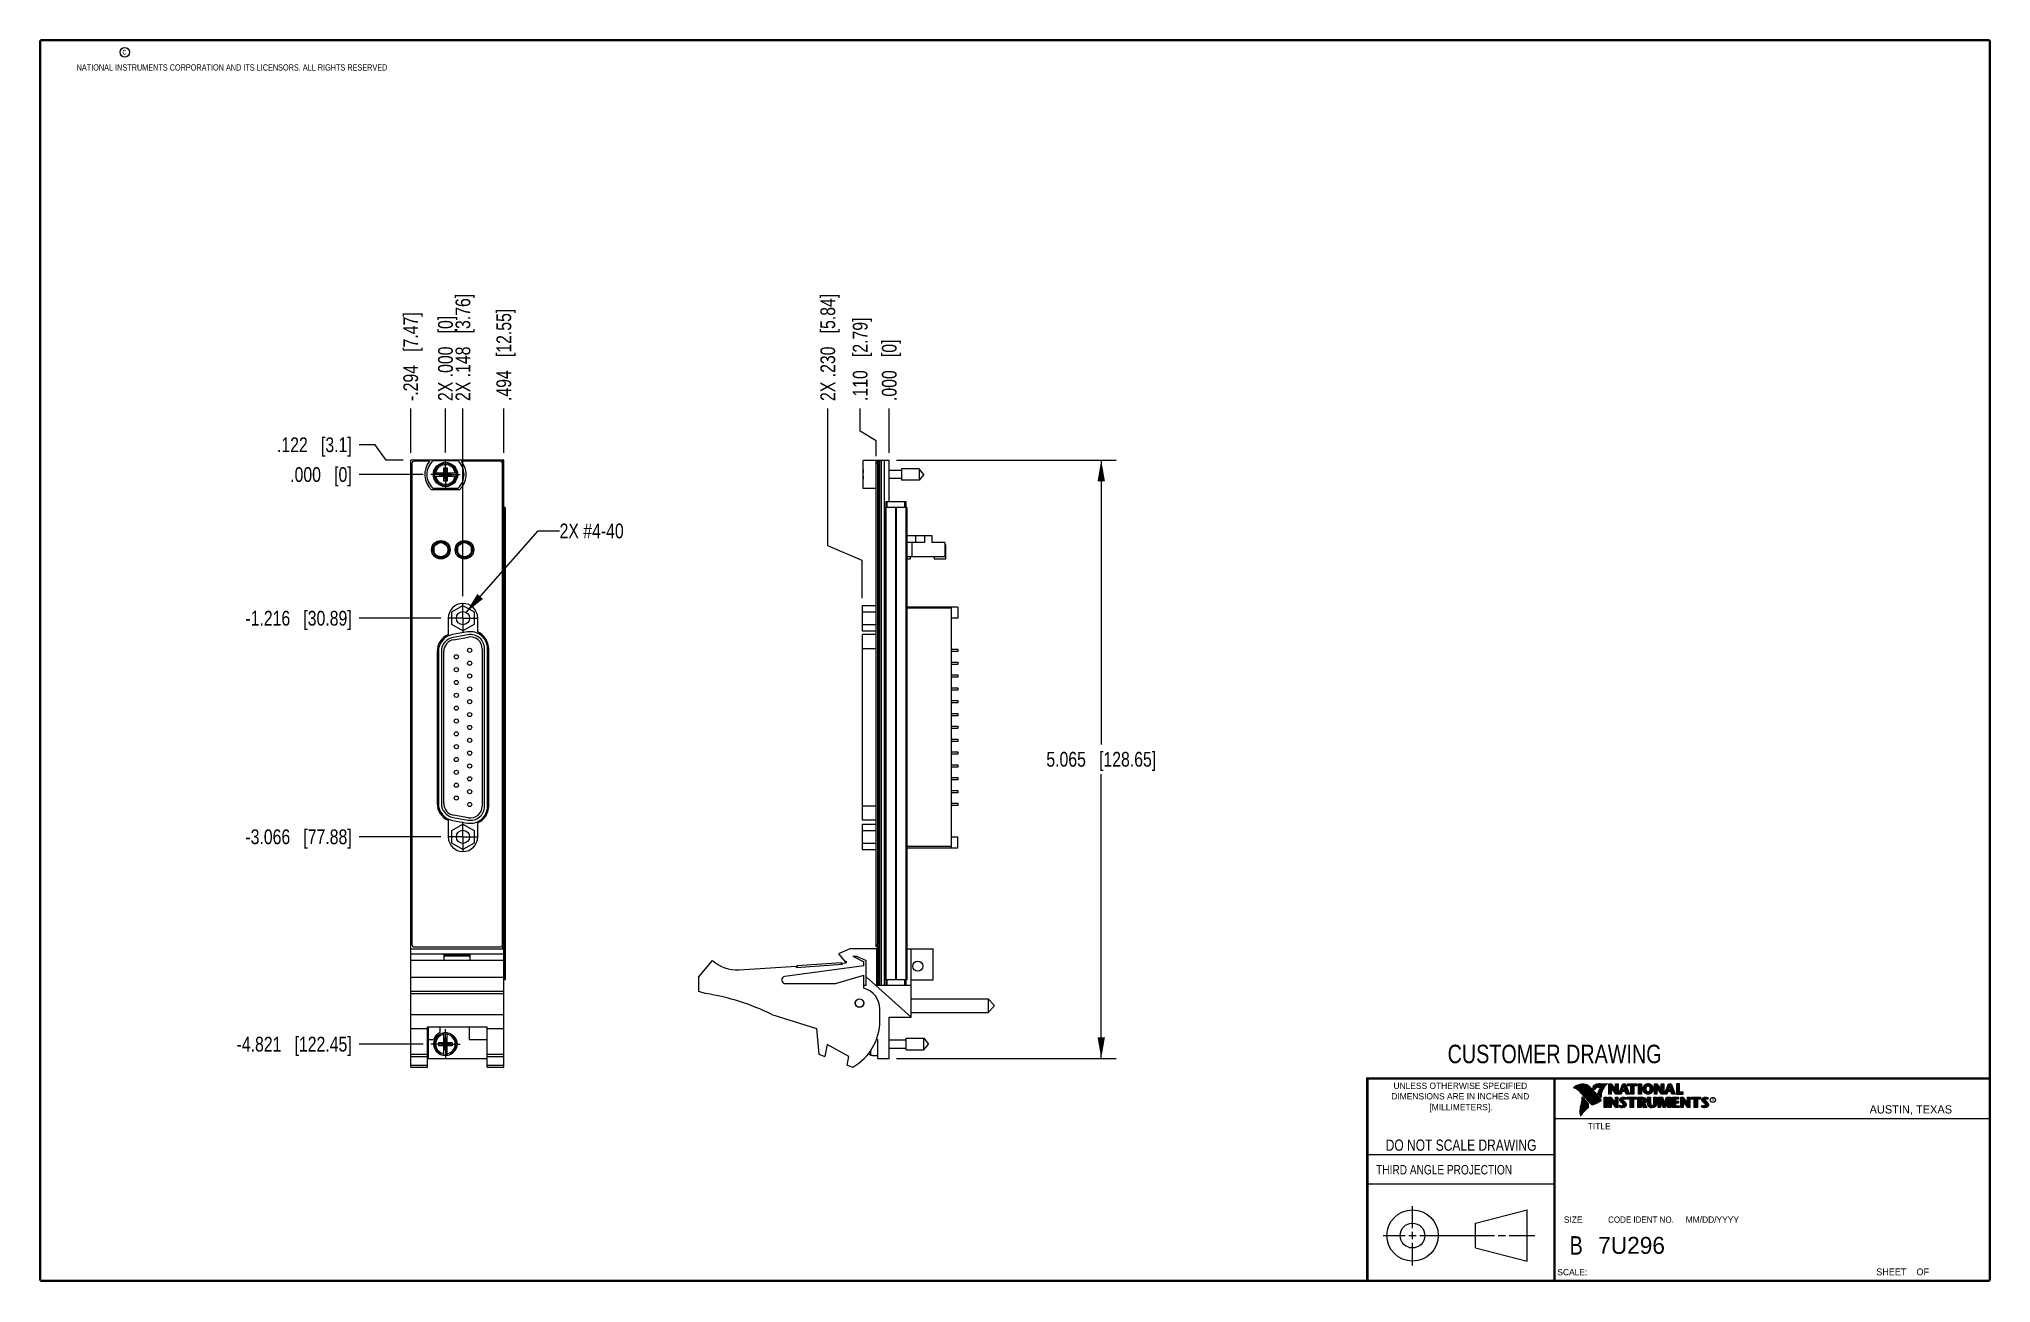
# Model space of a CAD drawing. Header units: inches. Extents: x 0.2 to 16.8, y 0.2 to 10.8.
import ezdxf

# ---------------------------------------------------------------- set-up
doc = ezdxf.new("R2010")
doc.units = ezdxf.units.IN
doc.header["$LTSCALE"] = 0.935
doc.header["$MEASUREMENT"] = 0
doc.linetypes.add('CENTER', pattern=[0.6, 0.375, -0.075, 0.075, -0.075])
doc.layers.get('0').update_dxf_attribs({"linetype": 'CONTINUOUS'})
for name, color, linetype in [('02___PRT_ALL_AXES', 7, 'CONTINUOUS'), ('DETAIL', 7, 'CONTINUOUS'), ('DIMENSIONS', 7, 'CONTINUOUS')]:
    doc.layers.add(name, color=color, linetype=linetype)
doc.styles.get("Standard").update_dxf_attribs({"font": 'txt', "width": 0.8})
doc.styles.add('TEXTSTYLE_2', font='txt')
doc.styles.add('TEXTSTYLE_3', font='txt', dxfattribs={"width": 0.95})
doc.dimstyles.new('DIMSTYLE_1', dxfattribs={"dimtxt": 0.125, "dimasz": 0.18, "dimexe": 0.18, "dimexo": 0.0625, "dimgap": 0.09, "dimtad": 0, "dimtih": 1, "dimtoh": 1, "dimdec": 3, "dimzin": 4, "dimdsep": 46, "dimtxsty": 'STANDARD', "dimblk": '_FILLED', "dimblk1": '_FILLED', "dimblk2": '_FILLED', "dimcen": 0.09, "dimadec": 0, "dimazin": 0, "dimtp": 0.01, "dimtm": 0.01, "dimtfac": 1, "dimtdec": 3, "dimtofl": 0, "dimtmove": 0, "dimatfit": 3, "dimldrblk": '_FILLED', "dimfxl": 1, "dimtolj": 1, "dimtzin": 4, "dimarcsym": 0})
doc.dimstyles.new('DIMSTYLE_2', dxfattribs={"dimtxt": 0.125, "dimasz": 0.18, "dimexe": 0.18, "dimexo": 0.0625, "dimgap": 0.09, "dimtad": 0, "dimtih": 1, "dimtoh": 1, "dimdec": 3, "dimzin": 4, "dimdsep": 46, "dimtxsty": 'STANDARD', "dimblk": '_FILLED', "dimblk1": '_FILLED', "dimblk2": '_FILLED', "dimcen": 0.09, "dimadec": 0, "dimazin": 0, "dimtp": 0.01, "dimtm": 0.01, "dimtfac": 1, "dimtdec": 3, "dimtofl": 0, "dimtmove": 0, "dimatfit": 3, "dimldrblk": '_FILLED', "dimfxl": 1, "dimtolj": 1, "dimtzin": 4, "dimarcsym": 0})
doc.dimstyles.get("Standard").update_dxf_attribs({"dimtxt": 0.125, "dimasz": 0.18, "dimexe": 0.18, "dimexo": 0.0625, "dimgap": 0.09, "dimtad": 0, "dimtih": 1, "dimtoh": 1, "dimdec": 3, "dimzin": 4, "dimdsep": 46, "dimtxsty": 'STANDARD', "dimblk": '_FILLED', "dimblk1": '_FILLED', "dimblk2": '_FILLED', "dimcen": 0.09, "dimadec": 0, "dimazin": 0, "dimtol": 1, "dimtp": 0.01, "dimtm": 0.01, "dimtfac": 1, "dimtdec": 3, "dimtofl": 0, "dimtmove": 0, "dimatfit": 3, "dimldrblk": '_FILLED', "dimfxl": 1, "dimtolj": 1, "dimtzin": 4, "dimarcsym": 0})

msp = doc.modelspace()

# ---------------------------------------------------------------- texts
at = {"color": 2, "linetype": 'CONTINUOUS', "attachment_point": 1, "line_spacing_factor": 0.9}
for s, insert, char_height, width in [('c', (0.946, 10.6893), 0.053, 0.0424), ('NATIONAL INSTRUMENTS CORPORATION AND ITS LICENSORS. ALL RIGHTS RESERVED', (0.5583, 10.5546), 0.053, 3.0104), ('THIRD ANGLE PROJECTION', (11.5564, 1.2384), 0.08, 1.408)]:
    msp.add_mtext(s, dxfattribs=dict(at, insert=insert, char_height=char_height, width=width))
at = {"color": 7, "linetype": 'CONTINUOUS', "attachment_point": 2, "line_spacing_factor": 0.9}
for s, insert, char_height, width in [('CUSTOMER DRAWING', (13.0668, 2.2564), 0.15625, 2), ('DO NOT SCALE DRAWING', (12.2754, 1.4542), 0.095, 1.52), ('B', (13.2497, 0.6361), 0.1562, 0.125)]:
    msp.add_mtext(s, dxfattribs=dict(at, insert=insert, char_height=char_height, width=width))
at = {"color": 2, "linetype": 'CONTINUOUS', "line_spacing_factor": 0.9}
for s, insert, char_height, width, attachment_point, style in [('DIMENSIONS ARE IN INCHES AND', (12.2688, 1.8465), 0.053254, 1.491112, 2, 'TEXTSTYLE_2'), ('UNLESS OTHERWISE SPECIFIED', (12.2688, 1.9352), 0.053254, 1.384604, 2, 'TEXTSTYLE_2'), ('[MILLIMETERS].', (12.2746, 1.7548), 0.053254, 0.745556, 2, 'TEXTSTYLE_2'), ('R', (14.3971, 1.8), 0.0217, 0.021738, 1, 'TEXTSTYLE_2'), ('AUSTIN, TEXAS', (15.7327, 1.7441), 0.069617, 0.905021, 1, 'TEXTSTYLE_2'), ('TITLE', (13.3474, 1.593), 0.05325, 0.26627, 1, 'TEXTSTYLE_2'), ('SIZE', (13.1451, 0.8027), 0.05325, 0.213016, 1, 'TEXTSTYLE_2'), ('CODE IDENT NO.', (13.7978, 0.8027), 0.053254, 0.708278, 2, 'TEXTSTYLE_3'), ('MM/DD/YYYY', (14.1765, 0.8027), 0.05325, 0.53254, 1, 'TEXTSTYLE_2'), ('SCALE:', (13.0904, 0.3585), 0.05325, 0.319524, 1, 'TEXTSTYLE_2'), ('SHEET    OF', (15.7892, 0.3625), 0.057262, 0.629882, 1, 'TEXTSTYLE_2')]:
    msp.add_mtext(s, dxfattribs=dict(at, insert=insert, char_height=char_height, width=width, attachment_point=attachment_point, style=style))
at = {"color": 7, "linetype": 'CONTINUOUS', "insert": (13.4363, 0.6298), "char_height": 0.14316, "width": 0.715775, "attachment_point": 1, "line_spacing_factor": 0.9, "style": 'TEXTSTYLE_2'}
msp.add_mtext('7U296', dxfattribs=at)
at = {"layer": 'DETAIL', "color": 2, "linetype": 'CONTINUOUS', "insert": (4.6456, 6.6676), "char_height": 0.125, "width": 0.8, "attachment_point": 1, "line_spacing_factor": 0.9}
msp.add_mtext('2X #4-40', dxfattribs=at)

# ---------------------------------------------------------------- blocks, each defined once
blk = doc.blocks.new('*D0')
at = {"layer": 'DIMENSIONS', "color": 2, "linetype": 'CONTINUOUS'}
for p, q in [((3.084, 7.334), (2.948, 7.334)), ((3.178, 7.205), (3.084, 7.334)), ((3.323, 7.205), (3.178, 7.205))]:
    blk.add_line(p, q, dxfattribs=at)
at = {"layer": 'DIMENSIONS', "color": 2, "linetype": 'CONTINUOUS', "insert": (2.886, 7.397), "char_height": 0.125, "width": 1.025, "attachment_point": 3, "line_spacing_factor": 0.9}
blk.add_mtext('.122{\\Ftxt.shx;\\W1.000000;\\H0.125000; }[3.1]', dxfattribs=at)
blk = doc.blocks.new('_FILLED')
at = {"color": 0, "linetype": 'BYBLOCK'}
blk.add_solid([(0, 0), (-1, 0.174), (-1, -0.174)], dxfattribs=at)
blk = doc.blocks.new('*D1')
at = {"layer": 'DIMENSIONS', "color": 2, "linetype": 'CONTINUOUS'}
blk.add_line((3.492, 7.083), (2.948, 7.083), dxfattribs=at)
at = {"layer": 'DIMENSIONS', "color": 2, "linetype": 'CONTINUOUS', "insert": (2.886, 7.145), "char_height": 0.125, "width": 0.825, "attachment_point": 3, "line_spacing_factor": 0.9}
blk.add_mtext('.000{\\Ftxt.shx;\\W1.000000;\\H0.125000; }[0]', dxfattribs=at)
blk = doc.blocks.new('*D2')
at = {"layer": 'DIMENSIONS', "color": 2, "linetype": 'CONTINUOUS'}
blk.add_line((3.64, 5.867), (2.948, 5.867), dxfattribs=at)
at = {"layer": 'DIMENSIONS', "color": 2, "linetype": 'CONTINUOUS', "insert": (2.886, 5.929), "char_height": 0.125, "width": 1.425, "attachment_point": 3, "line_spacing_factor": 0.9}
blk.add_mtext('-1.216{\\Ftxt.shx;\\W1.000000;\\H0.125000; }[30.89]', dxfattribs=at)
blk = doc.blocks.new('*D3')
at = {"layer": 'DIMENSIONS', "color": 2, "linetype": 'CONTINUOUS'}
blk.add_line((3.64, 4.017), (2.948, 4.017), dxfattribs=at)
at = {"layer": 'DIMENSIONS', "color": 2, "linetype": 'CONTINUOUS', "insert": (2.886, 4.079), "char_height": 0.125, "width": 1.425, "attachment_point": 3, "line_spacing_factor": 0.9}
blk.add_mtext('-3.066{\\Ftxt.shx;\\W1.000000;\\H0.125000; }[77.88]', dxfattribs=at)
blk = doc.blocks.new('*D4')
at = {"layer": 'DIMENSIONS', "color": 2, "linetype": 'CONTINUOUS'}
blk.add_line((3.492, 2.262), (2.948, 2.262), dxfattribs=at)
at = {"layer": 'DIMENSIONS', "color": 2, "linetype": 'CONTINUOUS', "insert": (2.886, 2.324), "char_height": 0.125, "width": 1.525, "attachment_point": 3, "line_spacing_factor": 0.9}
blk.add_mtext('-4.821{\\Ftxt.shx;\\W1.000000;\\H0.125000; }[122.45]', dxfattribs=at)
blk = doc.blocks.new('*D5')
at = {"layer": 'DIMENSIONS', "color": 2, "linetype": 'CONTINUOUS'}
blk.add_line((3.828, 6.054), (3.828, 7.642), dxfattribs=at)
at = {"layer": 'DIMENSIONS', "color": 2, "linetype": 'CONTINUOUS', "insert": (3.765, 7.705), "char_height": 0.125, "width": 1.425, "attachment_point": 1, "rotation": 90, "line_spacing_factor": 0.9}
blk.add_mtext('2X .148{\\Ftxt.shx;\\W1.000000;\\H0.125000; }[3.76]', dxfattribs=at)
blk = doc.blocks.new('*D6')
at = {"layer": 'DIMENSIONS', "color": 2, "linetype": 'CONTINUOUS'}
blk.add_line((3.68, 7.27), (3.68, 7.642), dxfattribs=at)
at = {"layer": 'DIMENSIONS', "color": 2, "linetype": 'CONTINUOUS', "insert": (3.617, 7.705), "char_height": 0.125, "width": 1.125, "attachment_point": 1, "rotation": 90, "line_spacing_factor": 0.9}
blk.add_mtext('2X .000{\\Ftxt.shx;\\W1.000000;\\H0.125000; }[0]', dxfattribs=at)
blk = doc.blocks.new('*D7')
at = {"layer": 'DIMENSIONS', "color": 2, "linetype": 'CONTINUOUS'}
blk.add_line((4.174, 7.267), (4.174, 7.642), dxfattribs=at)
at = {"layer": 'DIMENSIONS', "color": 2, "linetype": 'CONTINUOUS', "insert": (4.111, 7.705), "char_height": 0.125, "width": 1.225, "attachment_point": 1, "rotation": 90, "line_spacing_factor": 0.9}
blk.add_mtext('.494{\\Ftxt.shx;\\W1.000000;\\H0.125000; }[12.55]', dxfattribs=at)
blk = doc.blocks.new('*D8')
at = {"layer": 'DIMENSIONS', "color": 2, "linetype": 'CONTINUOUS'}
blk.add_line((3.386, 7.267), (3.386, 7.642), dxfattribs=at)
at = {"layer": 'DIMENSIONS', "color": 2, "linetype": 'CONTINUOUS', "insert": (3.323, 7.705), "char_height": 0.125, "width": 1.225, "attachment_point": 1, "rotation": 90, "line_spacing_factor": 0.9}
blk.add_mtext('-.294{\\Ftxt.shx;\\W1.000000;\\H0.125000; }[7.47]', dxfattribs=at)
blk = doc.blocks.new('*D9')
at = {"layer": 'DIMENSIONS', "color": 2, "linetype": 'CONTINUOUS'}
for p, q in [((7.498, 7.205), (9.355, 7.205)), ((9.23, 7.205), (9.23, 4.797)), ((9.23, 2.14), (9.23, 4.547)), ((7.496, 2.14), (9.355, 2.14))]:
    blk.add_line(p, q, dxfattribs=at)
at = {"layer": 'DIMENSIONS', "color": 2, "linetype": 'CONTINUOUS', "xscale": 0.18, "yscale": 0.18, "zscale": 0.18}
for p, rotation in [((9.23, 7.205), 90), ((9.23, 2.14), 270)]:
    blk.add_blockref('_FILLED', p, dxfattribs=dict(at, rotation=rotation))
at = {"layer": 'DIMENSIONS', "color": 2, "linetype": 'CONTINUOUS', "insert": (9.23, 4.735), "char_height": 0.125, "width": 1.425, "attachment_point": 2, "line_spacing_factor": 0.9}
blk.add_mtext('5.065{\\Ftxt.shx;\\W1.000000;\\H0.125000; }[128.65]', dxfattribs=at)
blk = doc.blocks.new('*D10')
at = {"layer": 'DIMENSIONS', "color": 2, "linetype": 'CONTINUOUS'}
for p, q in [((7.19, 7.451), (7.19, 7.642)), ((7.326, 7.369), (7.19, 7.451)), ((7.326, 7.237), (7.326, 7.369))]:
    blk.add_line(p, q, dxfattribs=at)
at = {"layer": 'DIMENSIONS', "color": 2, "linetype": 'CONTINUOUS', "insert": (7.127, 7.705), "char_height": 0.125, "width": 1.125, "attachment_point": 1, "rotation": 90, "line_spacing_factor": 0.9}
blk.add_mtext('.110{\\Ftxt.shx;\\W1.000000;\\H0.125000; }[2.79]', dxfattribs=at)
blk = doc.blocks.new('*D11')
at = {"layer": 'DIMENSIONS', "color": 2, "linetype": 'CONTINUOUS'}
blk.add_line((7.436, 7.267), (7.436, 7.642), dxfattribs=at)
at = {"layer": 'DIMENSIONS', "color": 2, "linetype": 'CONTINUOUS', "insert": (7.373, 7.705), "char_height": 0.125, "width": 0.825, "attachment_point": 1, "rotation": 90, "line_spacing_factor": 0.9}
blk.add_mtext('.000{\\Ftxt.shx;\\W1.000000;\\H0.125000; }[0]', dxfattribs=at)
blk = doc.blocks.new('*D12')
at = {"layer": 'DIMENSIONS', "color": 2, "linetype": 'CONTINUOUS'}
for p, q in [((6.916, 6.479), (6.916, 7.642)), ((7.206, 6.355), (6.916, 6.479)), ((7.206, 6.037), (7.206, 6.355))]:
    blk.add_line(p, q, dxfattribs=at)
at = {"layer": 'DIMENSIONS', "color": 2, "linetype": 'CONTINUOUS', "insert": (6.853, 7.705), "char_height": 0.125, "width": 1.425, "attachment_point": 1, "rotation": 90, "line_spacing_factor": 0.9}
blk.add_mtext('2X .230{\\Ftxt.shx;\\W1.000000;\\H0.125000; }[5.84]', dxfattribs=at)

# ---------------------------------------------------------------- dimensions: what is measured, and where the dimension line sits
at = {"layer": 'DIMENSIONS', "color": 2, "linetype": 'CONTINUOUS'}
for feature_location, offset, dtype, origin, text, picture, middle in [((3.8278, 6.0542), (0, 1.5881), 1, (3.6798, 7.2079), '2X <>', '*D5', (3.8278, 8.4173)), ((7.2059557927, 6.0370955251), (-0.2901286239, 1.6052359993), 0, (7.4359557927, 5.9745955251), '2X <>', '*D12', (6.9158271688, 8.4173315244)), ((3.3858, 7.2673), (0, 0.375), 1, (3.6798, 7.2048), '-<>', '*D8', (3.3858, 8.3173)), ((3.6798417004, 7.2704315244), (0, 0.3719), 1, (3.6798417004, 7.2079315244), '2X <>', '*D6', (3.6798417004, 8.2673315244)), ((3.4922, 2.2619), (-0.5439, 0), 0, (3.5547, 7.0828), '-<>', '*D4', (1.8733, 2.2619)), ((3.6402, 5.8666), (-0.6919, 0), 0, (3.7027, 7.0828), '-<>', '*D2', (1.9233, 5.8666)), ((3.6402, 4.0166), (-0.6919, 0), 0, (3.7027, 7.0828), '-<>', '*D3', (1.9233, 4.0166))]:
    dim = msp.add_ordinate_dim(feature_location=feature_location, offset=offset, dtype=dtype, origin=origin, text=text, dimstyle='DIMSTYLE_1', dxfattribs=at)
    dim.commit()
    dim.dimension.update_dxf_attribs({"geometry": picture, "text_midpoint": middle})
for feature_location, offset, dtype, origin, picture, middle in [((4.1738, 7.2673), (0, 0.375), 1, (3.6798, 7.2048), '*D7', (4.1738, 8.3173)), ((7.3259557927, 7.2373315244), (-0.1360366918, 0.405), 0, (7.4359557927, 7.2048315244), '*D10', (7.1899191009, 8.2673315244)), ((7.4359557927, 7.2673315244), (0, 0.375), 1, (7.4359557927, 7.2048315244), '*D11', (7.4359557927, 8.1173315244)), ((3.3233, 7.2048), (-0.375, 0.1294), 0, (3.5547, 7.0828), '*D0', (2.1233, 7.3342)), ((3.4922417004, 7.0828315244), (-0.5439, 0), 0, (3.5547417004, 7.0828315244), '*D1', (2.2233417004, 7.0828315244))]:
    dim = msp.add_ordinate_dim(feature_location=feature_location, offset=offset, dtype=dtype, origin=origin, dimstyle='DIMSTYLE_1', dxfattribs=at)
    dim.commit()
    dim.dimension.update_dxf_attribs({"geometry": picture, "text_midpoint": middle})
dim = msp.add_linear_dim(base=(9.2301, 7.2048), p1=(7.4965, 2.1399), p2=(7.4985, 7.2048), angle=90, dimstyle='DIMSTYLE_2', dxfattribs=at)
dim.commit()
dim.dimension.update_dxf_attribs({"geometry": '*D9', "text_midpoint": (9.0801, 4.6724), "dimtype": 160})

# ---------------------------------------------------------------- linework, layer by layer
at = {"color": 7, "linetype": 'CONTINUOUS'}
for p, q in [((3.3858, 2.0669), (3.3858, 7.2048)), ((4.1738, 7.2048), (3.3858, 7.2048)), ((3.3958, 7.1748), (3.3958, 3.1048)), ((3.5454, 7.1948), (3.4158, 7.1948)), ((3.5761, 7.2013), (3.7836, 7.2013)), ((3.6661, 7.0257), (3.6936, 7.1399)), ((3.6661, 7.0966), (3.6661, 7.1399)), ((3.6936, 7.0257), (3.6661, 7.1399)), ((3.6661, 7.1399), (3.6936, 7.1399)), ((3.6936, 7.1399), (3.6936, 7.0966)), ((4.1438, 7.1948), (3.8143, 7.1948)), ((4.1638, 3.1048), (4.1638, 7.1748)), ((4.1738, 2.0669), (4.1738, 7.2048)), ((7.216, 6.9643), (7.216, 7.2013)), ((7.336, 7.2013), (7.216, 7.2013)), ((7.326, 3.0848), (7.326, 7.1948)), ((7.336, 7.1948), (7.326, 7.1948)), ((7.336, 7.2048), (7.336, 7.1835)), ((7.336, 7.2048), (7.436, 7.2048)), ((7.3361, 7.1748), (7.336, 7.1835)), ((7.3361, 7.1748), (7.3361, 3.1048)), ((7.366, 7.2048), (7.366, 2.7618)), ((7.431, 7.2048), (7.431, 6.8548)), ((7.436, 6.8548), (7.436, 7.2048)), ((7.5397, 7.1179), (7.436, 7.1179)), ((7.5397, 7.132), (7.5397, 7.0336)), ((7.6877, 7.132), (7.5397, 7.132)), ((7.6877, 7.132), (7.6877, 7.0336)), ((7.729, 7.0828), (7.6877, 7.132)), ((3.7981, 6.9538), (3.5616, 6.9538)), ((3.7836, 6.9643), (3.5761, 6.9643)), ((3.5852, 7.0966), (3.6681, 7.0966)), ((3.5852, 7.0691), (3.6681, 7.0691)), ((3.6313, 7.0711), (3.6313, 7.0945)), ((3.6313, 7.0711), (3.7284, 7.0945)), ((3.6681, 7.0945), (3.6313, 7.0945)), ((3.6313, 7.0945), (3.7284, 7.0711)), ((3.6313, 7.0711), (3.6681, 7.0711)), ((3.6661, 7.0257), (3.6661, 7.0691)), ((3.6936, 7.0257), (3.6661, 7.0257)), ((3.6681, 7.0966), (3.6681, 7.0945)), ((3.6681, 7.0711), (3.6916, 7.0945)), ((3.6916, 7.0711), (3.6681, 7.0945)), ((3.6681, 7.0691), (3.6681, 7.0711)), ((3.6916, 7.0966), (3.6916, 7.0945)), ((3.6916, 7.0966), (3.7745, 7.0966)), ((3.7284, 7.0945), (3.6916, 7.0945)), ((3.6916, 7.0691), (3.6916, 7.0711)), ((3.6916, 7.0711), (3.7284, 7.0711)), ((3.6916, 7.0691), (3.7745, 7.0691)), ((3.6936, 7.0691), (3.6936, 7.0257)), ((3.7284, 7.0711), (3.7284, 7.0945)), ((7.216, 7.0966), (7.2139, 7.0966)), ((7.2139, 7.0691), (7.216, 7.0691)), ((7.326, 6.9643), (7.216, 6.9643)), ((7.5397, 7.0478), (7.436, 7.0478)), ((7.6877, 7.0336), (7.5397, 7.0336)), ((7.729, 7.0828), (7.6877, 7.0336)), ((4.1858, 6.8048), (4.1738, 6.8048)), ((4.1858, 6.8048), (4.1858, 2.8048)), ((7.397, 6.8048), (7.397, 2.8048)), ((7.585, 6.8048), (7.397, 6.8048)), ((7.406, 6.8548), (7.406, 6.8048)), ((7.406, 6.8548), (7.576, 6.8548)), ((7.576, 6.8548), (7.576, 6.8048)), ((7.585, 6.8048), (7.585, 2.8048)), ((3.5808, 6.4786), (3.5808, 6.4126)), ((3.6528, 6.5131), (3.6528, 6.5063)), ((3.6726, 6.5063), (3.6528, 6.5063)), ((3.7008, 6.4786), (3.7008, 6.4126)), ((3.7808, 6.4786), (3.7808, 6.4126)), ((3.8726, 6.5063), (3.8091, 6.5063)), ((3.9008, 6.4126), (3.9008, 6.4786)), ((7.585, 6.5663), (7.796, 6.5663)), ((7.733, 6.5063), (7.585, 6.5063)), ((7.6577, 6.5663), (7.6577, 6.5063)), ((7.733, 6.5663), (7.733, 6.5063)), ((7.796, 6.5663), (7.796, 6.5063)), ((7.906, 6.5063), (7.796, 6.5063)), ((7.906, 6.5063), (7.906, 6.3863)), ((7.915, 6.4873), (7.906, 6.4873)), ((7.915, 6.3693), (7.915, 6.4873)), ((3.6751, 6.3863), (3.6066, 6.3863)), ((3.8751, 6.3863), (3.8066, 6.3863)), ((7.906, 6.3863), (7.585, 6.3863)), ((7.585, 6.3693), (7.615, 6.3693)), ((7.615, 6.3693), (7.615, 6.3863)), ((7.817, 6.3863), (7.817, 6.3693)), ((7.817, 6.3693), (7.915, 6.3693)), ((3.7343, 5.9206), (3.8278, 5.9746)), ((3.8278, 5.9746), (3.9213, 5.9206)), ((7.206, 5.9746), (7.206, 5.7587)), ((7.206, 5.9746), (7.326, 5.9746)), ((8.0156, 5.9605), (7.585, 5.9605)), ((7.9599, 5.9605), (7.9599, 3.9235)), ((8.0156, 5.9605), (8.0156, 5.867)), ((3.7028, 5.8668), (3.7028, 5.7278)), ((3.7343, 5.8126), (3.7343, 5.9206)), ((3.8278, 5.7587), (3.7343, 5.8126)), ((3.9213, 5.8126), (3.8278, 5.7587)), ((3.9213, 5.9206), (3.9213, 5.8126)), ((3.9528, 5.7498), (3.9528, 5.8668)), ((7.206, 5.9206), (7.326, 5.9206)), ((7.206, 5.8126), (7.326, 5.8126)), ((8.0156, 5.867), (7.9599, 5.867)), ((3.8657, 5.7504), (3.7397, 5.7282)), ((3.8704, 5.7262), (3.7444, 5.704)), ((3.7479, 5.6843), (3.8739, 5.7065)), ((7.206, 5.7587), (7.326, 5.7587)), ((7.2083, 4.156), (7.2083, 5.728)), ((7.326, 5.728), (7.2083, 5.728)), ((3.6098, 5.5858), (3.6098, 4.2978)), ((3.6198, 5.5854), (3.6198, 4.2978)), ((3.6452, 5.5858), (3.6452, 4.2982)), ((3.6652, 4.2982), (3.6652, 5.5858)), ((3.9912, 5.608), (3.9912, 4.276)), ((4.0112, 4.276), (4.0112, 5.608)), ((4.0358, 4.2756), (4.0358, 5.6076)), ((4.0457, 4.2758), (4.0457, 5.6078)), ((7.9599, 5.6044), (8.0156, 5.6044)), ((8.0156, 5.584), (7.9599, 5.584)), ((7.9599, 5.4958), (8.0156, 5.4958)), ((8.0156, 5.4753), (7.9599, 5.4753)), ((8.0156, 5.6044), (8.0156, 5.584)), ((8.0156, 5.4958), (8.0156, 5.4753)), ((7.9599, 5.3871), (8.0156, 5.3871)), ((8.0156, 5.3667), (7.9599, 5.3667)), ((8.0156, 5.3871), (8.0156, 5.3667)), ((7.9599, 5.2785), (8.0156, 5.2785)), ((8.0156, 5.258), (7.9599, 5.258)), ((7.9599, 5.1698), (8.0156, 5.1698)), ((8.0156, 5.1493), (7.9599, 5.1493)), ((8.0156, 5.2785), (8.0156, 5.258)), ((8.0156, 5.1698), (8.0156, 5.1493)), ((7.9599, 5.0611), (8.0156, 5.0611)), ((8.0156, 5.0407), (7.9599, 5.0407)), ((8.0156, 5.0611), (8.0156, 5.0407)), ((7.9599, 4.952), (8.0156, 4.952)), ((8.0156, 4.932), (7.9599, 4.932)), ((7.9599, 4.8434), (8.0156, 4.8434)), ((8.0156, 4.8234), (7.9599, 4.8234)), ((8.0156, 4.952), (8.0156, 4.932)), ((8.0156, 4.8434), (8.0156, 4.8234)), ((7.9599, 4.7347), (8.0156, 4.7347)), ((8.0156, 4.7147), (7.9599, 4.7147)), ((7.9599, 4.626), (8.0156, 4.626)), ((8.0156, 4.7347), (8.0156, 4.7147)), ((8.0156, 4.626), (8.0156, 4.606)), ((8.0156, 4.606), (7.9599, 4.606)), ((7.9599, 4.5174), (8.0156, 4.5174)), ((8.0156, 4.4974), (7.9599, 4.4974)), ((8.0156, 4.5174), (8.0156, 4.4974)), ((7.9599, 4.4087), (8.0156, 4.4087)), ((8.0156, 4.3887), (7.9599, 4.3887)), ((7.9599, 4.3001), (8.0156, 4.3001)), ((8.0156, 4.4087), (8.0156, 4.3887)), ((8.0156, 4.3001), (8.0156, 4.2801)), ((3.7028, 4.1558), (3.7028, 4.0168)), ((3.7397, 4.1551), (3.8657, 4.1328)), ((3.7444, 4.1801), (3.8704, 4.1578)), ((3.8739, 4.1775), (3.7479, 4.1998)), ((3.9528, 4.0168), (3.9528, 4.1338)), ((7.326, 4.156), (7.2083, 4.156)), ((8.0156, 4.2801), (7.9599, 4.2801)), ((3.7343, 4.0706), (3.8278, 4.1246)), ((3.7343, 3.9626), (3.7343, 4.0706)), ((3.8278, 4.1246), (3.9213, 4.0706)), ((3.9213, 4.0706), (3.9213, 3.9626)), ((7.206, 4.1246), (7.326, 4.1246)), ((7.206, 4.1246), (7.206, 3.9087)), ((7.206, 4.0706), (7.326, 4.0706)), ((7.9599, 4.017), (8.0156, 4.017)), ((8.0156, 3.9235), (8.0156, 4.017)), ((3.8278, 3.9087), (3.7343, 3.9626)), ((3.9213, 3.9626), (3.8278, 3.9087)), ((7.206, 3.9626), (7.326, 3.9626)), ((7.206, 3.9087), (7.326, 3.9087)), ((7.585, 3.9235), (8.0156, 3.9235)), ((3.3858, 3.0689), (4.1738, 3.0689)), ((3.3858, 3.0259), (4.1738, 3.0259)), ((3.4158, 3.0848), (4.1438, 3.0848)), ((3.6698, 3.0159), (3.8898, 3.0159)), ((3.6698, 2.9689), (3.6698, 3.0159)), ((3.6698, 3.0089), (3.8898, 3.0089)), ((3.8898, 2.9689), (3.8898, 3.0159)), ((7.101, 3.0689), (7.006, 3.0259)), ((7.006, 3.0259), (7.066, 2.9559)), ((7.331, 3.0689), (7.101, 3.0689)), ((7.127, 3.0059), (7.1591, 3.0059)), ((7.127, 3.0059), (7.221, 2.9589)), ((7.1591, 3.0059), (7.241, 2.9689)), ((7.336, 3.0848), (7.326, 3.0848)), ((7.331, 2.7589), (7.331, 3.0689)), ((7.336, 3.0961), (7.3361, 3.1048)), ((7.336, 3.0961), (7.336, 2.7618)), ((7.585, 3.0689), (7.806, 3.0689)), ((7.622, 2.4899), (7.622, 3.0689)), ((7.806, 2.8059), (7.806, 3.0689)), ((4.1738, 2.9689), (3.3858, 2.9689)), ((3.3858, 2.8289), (4.1738, 2.8289)), ((5.821, 2.8289), (5.941, 2.9689)), ((5.821, 2.8289), (5.821, 2.7089)), ((6.1645, 2.8896), (6.6499, 2.9213)), ((7.221, 2.9239), (6.5519, 2.8337)), ((6.6505, 2.9114), (6.6499, 2.9213)), ((6.6505, 2.9114), (7.0397, 2.9369)), ((6.657, 2.9268), (7.0312, 2.9513)), ((6.658, 2.9119), (6.657, 2.9268)), ((6.981, 2.7739), (7.221, 2.8439)), ((7.0322, 2.9364), (7.0312, 2.9513)), ((7.039, 2.9468), (7.071, 2.9489)), ((7.0397, 2.9369), (7.039, 2.9468)), ((7.066, 2.9559), (7.071, 2.9635)), ((7.071, 2.9635), (7.071, 2.9489)), ((7.221, 2.9239), (7.221, 2.9589)), ((7.221, 2.7339), (7.221, 2.8439)), ((7.241, 2.7589), (7.241, 2.9689)), ((7.622, 2.4899), (7.241, 2.8305)), ((3.3858, 2.7089), (4.1738, 2.7089)), ((3.3858, 2.6894), (4.1738, 2.6894)), ((4.1858, 2.8048), (4.1738, 2.8048)), ((5.821, 2.7089), (5.883, 2.6894)), ((6.556, 2.7739), (6.981, 2.7739)), ((7.241, 2.7589), (7.221, 2.7589)), ((7.622, 2.7589), (7.331, 2.7589)), ((7.336, 2.7618), (7.576, 2.7618)), ((7.585, 2.8048), (7.397, 2.8048)), ((7.406, 2.8048), (7.406, 2.7618)), ((7.436, 2.7618), (7.436, 2.7589)), ((7.576, 2.8048), (7.576, 2.7618)), ((7.622, 2.8059), (7.806, 2.8059)), ((7.622, 2.6437), (8.272, 2.6437)), ((8.322, 2.5937), (8.272, 2.6437)), ((8.272, 2.6437), (8.272, 2.5287)), ((3.3858, 2.5136), (4.1738, 2.5136)), ((6.4409, 2.5136), (6.821, 2.3939)), ((7.356, 2.4589), (7.356, 2.5596)), ((7.434, 2.4899), (7.622, 2.4899)), ((7.434, 2.1399), (7.434, 2.4899)), ((7.622, 2.5287), (8.272, 2.5287)), ((8.322, 2.5787), (8.272, 2.5287)), ((8.322, 2.5937), (8.322, 2.5787)), ((3.3858, 2.3939), (3.5278, 2.3939)), ((3.5278, 2.4092), (4.0318, 2.4092)), ((3.5278, 2.0669), (3.5278, 2.4092)), ((3.5338, 2.4092), (3.5338, 2.1399)), ((3.6308, 2.4092), (3.6308, 2.3593)), ((3.6661, 2.2736), (3.6661, 2.3566)), ((3.6936, 2.2736), (3.6936, 2.3566)), ((3.8808, 2.4092), (3.8808, 2.2999)), ((4.0318, 2.0669), (4.0318, 2.4092)), ((4.0318, 2.3939), (4.1738, 2.3939)), ((6.821, 2.3939), (6.841, 2.1769)), ((3.3858, 2.1769), (3.5278, 2.1769)), ((3.3858, 2.1577), (3.5278, 2.1577)), ((3.5338, 2.2999), (3.5777, 2.2999)), ((3.6228, 2.2481), (3.7369, 2.2757)), ((3.6228, 2.2757), (3.6661, 2.2757)), ((3.6228, 2.2757), (3.7369, 2.2481)), ((3.6228, 2.2481), (3.6228, 2.2757)), ((3.6661, 2.2481), (3.6228, 2.2481)), ((3.6661, 2.2736), (3.6681, 2.2736)), ((3.6661, 2.2502), (3.6681, 2.2502)), ((3.6661, 2.1673), (3.6661, 2.2502)), ((3.6916, 2.3104), (3.6681, 2.3104)), ((3.6916, 2.2134), (3.6681, 2.3104)), ((3.6681, 2.3104), (3.6681, 2.2736)), ((3.6681, 2.2134), (3.6916, 2.3104)), ((3.6916, 2.2502), (3.6681, 2.2736)), ((3.6681, 2.2502), (3.6916, 2.2736)), ((3.6681, 2.2502), (3.6681, 2.2134)), ((3.6916, 2.2134), (3.6681, 2.2134)), ((3.6916, 2.2736), (3.6916, 2.3104)), ((3.6936, 2.2736), (3.6916, 2.2736)), ((3.6936, 2.2502), (3.6916, 2.2502)), ((3.6916, 2.2134), (3.6916, 2.2502)), ((3.6936, 2.2757), (3.7369, 2.2757)), ((3.6936, 2.1673), (3.6936, 2.2502)), ((3.7369, 2.2481), (3.6936, 2.2481)), ((3.7369, 2.2757), (3.7369, 2.2481)), ((3.8808, 2.2999), (4.0318, 2.2999)), ((4.0318, 2.1769), (4.1738, 2.1769)), ((4.0318, 2.1577), (4.1738, 2.1577)), ((6.841, 2.1769), (6.891, 2.1577)), ((6.911, 2.2577), (6.891, 2.1577)), ((7.0949, 2.1577), (6.911, 2.2577)), ((7.0803, 2.0848), (7.0949, 2.1577)), ((7.2788, 2.1682), (7.2946, 2.1673)), ((7.2946, 2.1673), (7.2946, 2.1663)), ((7.2946, 2.1663), (7.336, 2.1639)), ((7.3291, 2.3057), (7.336, 2.2999)), ((7.336, 2.2999), (7.336, 2.1399)), ((7.434, 2.297), (7.5797, 2.297)), ((7.434, 2.2269), (7.5797, 2.2269)), ((7.5797, 2.3111), (7.7277, 2.3111)), ((7.5797, 2.2127), (7.5797, 2.3111)), ((7.5797, 2.2127), (7.7277, 2.2127)), ((7.7277, 2.3111), (7.769, 2.2619)), ((7.7277, 2.2127), (7.7277, 2.3111)), ((7.7277, 2.2127), (7.769, 2.2619)), ((3.3858, 2.0848), (3.5278, 2.0848)), ((3.3858, 2.0669), (3.5278, 2.0669)), ((3.5338, 2.1399), (4.0318, 2.1399)), ((4.0318, 2.0848), (4.1738, 2.0848)), ((4.0318, 2.0669), (4.1738, 2.0669)), ((7.0803, 2.0848), (7.127, 2.0669)), ((7.336, 2.1399), (7.434, 2.1399)), ((12.3963, 0.7462), (12.8358, 0.859)), ((12.8358, 0.4248), (12.8358, 0.859)), ((12.3963, 0.5362), (12.3963, 0.7462)), ((12.3963, 0.5362), (12.8358, 0.4248))]:
    msp.add_line(p, q, dxfattribs=at)
at = {"color": 9, "linetype": 'CONTINUOUS'}
for p, q in [((4.1618, 7.2048), (4.1618, 7.1835)), ((7.3361, 7.1748), (7.326, 7.1748)), ((7.348, 7.2048), (7.348, 2.7618)), ((7.354, 7.2048), (7.354, 2.7618)), ((7.3952, 2.7618), (7.3952, 7.2048)), ((4.177, 6.8048), (4.177, 2.8048)), ((4.1856, 6.8048), (4.1856, 2.8048)), ((7.4059, 6.8048), (7.4059, 2.8048)), ((7.416, 6.8548), (7.416, 6.8048)), ((7.436, 6.8703), (7.431, 6.8703)), ((7.4878, 6.8048), (7.4878, 2.8048)), ((7.4941, 6.8048), (7.4941, 2.8048)), ((7.566, 6.8548), (7.566, 6.8048)), ((7.576, 6.8048), (7.576, 2.8048)), ((7.6267, 6.5063), (7.6267, 6.3863)), ((7.9599, 5.9505), (7.585, 5.9505)), ((7.326, 5.608), (7.2083, 5.608)), ((7.326, 4.276), (7.2083, 4.276)), ((7.9599, 3.9335), (7.585, 3.9335)), ((4.1618, 3.0961), (4.1618, 3.0689)), ((7.3361, 3.1048), (7.326, 3.1048)), ((7.416, 2.8048), (7.416, 2.7618)), ((7.566, 2.8048), (7.566, 2.7618)), ((7.2645, 2.1799), (7.2645, 2.1872)), ((7.2788, 2.1682), (7.2788, 2.2071))]:
    msp.add_line(p, q, dxfattribs=at)
at = {"color": 2, "linetype": 'CONTINUOUS'}
for p, q in [((13.2311, 1.8934), (13.2311, 1.8949)), ((13.2347, 1.8921), (13.2347, 1.8972)), ((13.2382, 1.8907), (13.2382, 1.8994)), ((13.2418, 1.8892), (13.2418, 1.9015)), ((13.2453, 1.8876), (13.2453, 1.9035)), ((13.2489, 1.8858), (13.2489, 1.9054)), ((13.2524, 1.8839), (13.2524, 1.9069)), ((13.256, 1.8818), (13.256, 1.9084)), ((13.2596, 1.8796), (13.2596, 1.9098)), ((13.2631, 1.8772), (13.2631, 1.9111)), ((13.2667, 1.8747), (13.2667, 1.9124)), ((13.2702, 1.872), (13.2702, 1.9135)), ((13.2738, 1.869), (13.2738, 1.9146)), ((13.2773, 1.8658), (13.2773, 1.9155)), ((13.2809, 1.8624), (13.2809, 1.9164)), ((13.2844, 1.8587), (13.2844, 1.9173)), ((13.288, 1.8549), (13.288, 1.9181)), ((13.2915, 1.851), (13.2915, 1.9188)), ((13.2951, 1.8471), (13.2951, 1.9194)), ((13.2987, 1.8431), (13.2987, 1.9198)), ((13.3022, 1.8391), (13.3022, 1.92)), ((13.3058, 1.8351), (13.3058, 1.9201)), ((13.3093, 1.8311), (13.3093, 1.9201)), ((13.3129, 1.827), (13.3129, 1.9199)), ((13.3164, 1.8229), (13.3164, 1.9196)), ((13.32, 1.8188), (13.32, 1.9192)), ((13.3235, 1.8146), (13.3235, 1.9186)), ((13.3271, 1.8104), (13.3271, 1.9179)), ((13.3306, 1.8062), (13.3306, 1.9172)), ((13.3342, 1.802), (13.3342, 1.9163)), ((13.3378, 1.7978), (13.3378, 1.9151)), ((13.3413, 1.7937), (13.3413, 1.9138)), ((13.3449, 1.7897), (13.3449, 1.9122)), ((13.3484, 1.7856), (13.3484, 1.9103)), ((13.352, 1.7817), (13.352, 1.9081)), ((13.3555, 1.7778), (13.3555, 1.9055)), ((13.3591, 1.7739), (13.3591, 1.9026)), ((13.3626, 1.7701), (13.3626, 1.8991)), ((13.3662, 1.7663), (13.3662, 1.8952)), ((13.3697, 1.7625), (13.3697, 1.8915)), ((13.3733, 1.7588), (13.3733, 1.8878)), ((13.3769, 1.7556), (13.3769, 1.8841)), ((13.3804, 1.7529), (13.3804, 1.8803)), ((13.384, 1.7512), (13.384, 1.8766)), ((13.3875, 1.7509), (13.3875, 1.8728)), ((13.4022, 1.878), (13.3901, 1.8922)), ((13.3911, 1.7518), (13.3911, 1.8691)), ((13.4029, 1.881), (13.3927, 1.893)), ((13.3946, 1.8908), (13.3946, 1.8999)), ((13.3946, 1.7533), (13.3946, 1.8653)), ((13.3982, 1.8866), (13.3982, 1.9062)), ((13.3982, 1.7548), (13.3982, 1.8615)), ((13.4017, 1.8824), (13.4017, 1.9101)), ((13.4017, 1.7563), (13.4017, 1.8574)), ((13.4053, 1.8823), (13.4053, 1.9129)), ((13.4053, 1.7578), (13.4053, 1.8531)), ((13.4088, 1.8844), (13.4088, 1.915)), ((13.4088, 1.7593), (13.4088, 1.8488)), ((13.4124, 1.887), (13.4124, 1.9167)), ((13.4124, 1.7609), (13.4124, 1.8445)), ((13.4159, 1.89), (13.4159, 1.9182)), ((13.4159, 1.7625), (13.4159, 1.8402)), ((13.4195, 1.8937), (13.4195, 1.9193)), ((13.4195, 1.7641), (13.4195, 1.8359)), ((13.4231, 1.8964), (13.4231, 1.9203)), ((13.4231, 1.7657), (13.4231, 1.8316)), ((13.4266, 1.8982), (13.4266, 1.9209)), ((13.4266, 1.7674), (13.4266, 1.8273)), ((13.4302, 1.8995), (13.4302, 1.9214)), ((13.4302, 1.7691), (13.4302, 1.823)), ((13.4414, 1.8328), (13.4319, 1.8437)), ((13.4337, 1.8997), (13.4337, 1.922)), ((13.4337, 1.7708), (13.4337, 1.8187)), ((13.4433, 1.8344), (13.4349, 1.844)), ((13.4373, 1.8991), (13.4373, 1.9224)), ((13.4373, 1.8413), (13.4373, 1.8491)), ((13.4408, 1.898), (13.4408, 1.9228)), ((13.4408, 1.8372), (13.4408, 1.8572)), ((13.4444, 1.8972), (13.4444, 1.9231)), ((13.4444, 1.8331), (13.4444, 1.8665)), ((13.4479, 1.8969), (13.4479, 1.9234)), ((13.4479, 1.8288), (13.4479, 1.873)), ((13.4515, 1.8966), (13.4515, 1.9236)), ((13.4515, 1.8247), (13.4515, 1.8764)), ((13.4529, 1.9261), (13.5132, 1.9271)), ((13.453, 1.9236), (13.5067, 1.9245)), ((13.455, 1.8965), (13.455, 1.9237)), ((13.455, 1.8207), (13.455, 1.878)), ((13.4586, 1.8964), (13.4586, 1.9237)), ((13.4586, 1.8303), (13.4586, 1.879)), ((13.4622, 1.8957), (13.4622, 1.9238)), ((13.4622, 1.8535), (13.4622, 1.8795)), ((13.4657, 1.8935), (13.4657, 1.9238)), ((13.4657, 1.8636), (13.4657, 1.8798)), ((13.4693, 1.872), (13.4693, 1.9239)), ((13.4728, 1.8794), (13.4728, 1.9239)), ((13.4764, 1.8859), (13.4764, 1.924)), ((13.4799, 1.8919), (13.4799, 1.924)), ((13.4835, 1.8973), (13.4835, 1.9241)), ((13.487, 1.9023), (13.487, 1.9242)), ((13.4906, 1.9069), (13.4906, 1.9242)), ((13.4941, 1.9112), (13.4941, 1.9243)), ((13.4977, 1.9153), (13.4977, 1.9243)), ((13.5013, 1.9191), (13.5013, 1.9244)), ((13.5261, 1.9263), (13.5451, 1.9263)), ((13.5261, 1.839), (13.5261, 1.9263)), ((13.5466, 1.839), (13.5261, 1.839)), ((13.5286, 1.9237), (13.5439, 1.9237)), ((13.5286, 1.8415), (13.5286, 1.9237)), ((13.5441, 1.8415), (13.5286, 1.8415)), ((13.5332, 1.8415), (13.5332, 1.9237)), ((13.5367, 1.8415), (13.5367, 1.9237)), ((13.5402, 1.8415), (13.5402, 1.9237)), ((13.5441, 1.8976), (13.5437, 1.9237)), ((13.5439, 1.9237), (13.5854, 1.869)), ((13.5873, 1.8415), (13.5441, 1.8976)), ((13.5441, 1.8976), (13.5441, 1.8415)), ((13.5451, 1.9263), (13.5829, 1.8765)), ((13.586, 1.839), (13.5466, 1.8902)), ((13.5466, 1.8902), (13.5466, 1.839)), ((13.5471, 1.8936), (13.5471, 1.9194)), ((13.5506, 1.8891), (13.5506, 1.9149)), ((13.5541, 1.8846), (13.5541, 1.9103)), ((13.5576, 1.8801), (13.5576, 1.9057)), ((13.561, 1.8756), (13.561, 1.9011)), ((13.5645, 1.8711), (13.5645, 1.8965)), ((13.568, 1.8665), (13.568, 1.8919)), ((13.5715, 1.862), (13.5715, 1.8874)), ((13.575, 1.8575), (13.575, 1.8828)), ((13.5784, 1.853), (13.5784, 1.8782)), ((13.5819, 1.8485), (13.5819, 1.8736)), ((13.5829, 1.9263), (13.6036, 1.9263)), ((13.5829, 1.8765), (13.5829, 1.9263)), ((13.5854, 1.9237), (13.6011, 1.9237)), ((13.5854, 1.869), (13.5854, 1.9237)), ((13.5854, 1.844), (13.5854, 1.869)), ((13.6036, 1.839), (13.586, 1.839)), ((13.6011, 1.8415), (13.5873, 1.8415)), ((13.5889, 1.8415), (13.5889, 1.9237)), ((13.5923, 1.8415), (13.5923, 1.9237)), ((13.5958, 1.8415), (13.5958, 1.9237)), ((13.5993, 1.8415), (13.5993, 1.9237)), ((13.6011, 1.9237), (13.6011, 1.8415)), ((13.6036, 1.9263), (13.6036, 1.839)), ((13.6088, 1.839), (13.6444, 1.9262)), ((13.6294, 1.839), (13.6088, 1.839)), ((13.6125, 1.8415), (13.6461, 1.9237)), ((13.6277, 1.8415), (13.6125, 1.8415)), ((13.6167, 1.8415), (13.6167, 1.8516)), ((13.6201, 1.8415), (13.6201, 1.8601)), ((13.6236, 1.8415), (13.6236, 1.8686)), ((13.6271, 1.8415), (13.6271, 1.8771)), ((13.6361, 1.8623), (13.6277, 1.8415)), ((13.6378, 1.8598), (13.6294, 1.839)), ((13.6306, 1.8486), (13.6306, 1.8857)), ((13.634, 1.8573), (13.634, 1.8942)), ((13.6665, 1.8623), (13.6361, 1.8623)), ((13.6375, 1.8623), (13.6375, 1.9027)), ((13.6647, 1.8598), (13.6378, 1.8598)), ((13.6388, 1.8711), (13.65, 1.9073)), ((13.6639, 1.8711), (13.6388, 1.8711)), ((13.641, 1.8781), (13.641, 1.9112)), ((13.641, 1.8623), (13.641, 1.8711)), ((13.6423, 1.8736), (13.6519, 1.9048)), ((13.6606, 1.8736), (13.6423, 1.8736)), ((13.6444, 1.9262), (13.6664, 1.9262)), ((13.6445, 1.8893), (13.6445, 1.9197)), ((13.6445, 1.8623), (13.6445, 1.8711)), ((13.6461, 1.9237), (13.6647, 1.9237)), ((13.6479, 1.9006), (13.6479, 1.9237)), ((13.6479, 1.8623), (13.6479, 1.8711)), ((13.65, 1.9073), (13.6541, 1.9073)), ((13.6514, 1.9073), (13.6514, 1.9237)), ((13.6514, 1.8623), (13.6514, 1.8711)), ((13.6519, 1.9048), (13.6521, 1.9048)), ((13.6521, 1.9048), (13.6606, 1.8736)), ((13.6541, 1.9073), (13.6639, 1.8711)), ((13.6549, 1.9043), (13.6549, 1.9237)), ((13.6549, 1.8623), (13.6549, 1.8711)), ((13.6584, 1.8915), (13.6584, 1.9237)), ((13.6584, 1.8623), (13.6584, 1.8711)), ((13.6618, 1.8787), (13.6618, 1.9237)), ((13.6618, 1.8623), (13.6618, 1.8711)), ((13.6647, 1.9237), (13.6959, 1.8415)), ((13.6717, 1.839), (13.6647, 1.8598)), ((13.6653, 1.8623), (13.6653, 1.922)), ((13.6664, 1.9262), (13.6995, 1.839)), ((13.6735, 1.8415), (13.6665, 1.8623)), ((13.6688, 1.8555), (13.6688, 1.9128)), ((13.6995, 1.839), (13.6717, 1.839)), ((13.6723, 1.8452), (13.6723, 1.9037)), ((13.6959, 1.8415), (13.6735, 1.8415)), ((13.6757, 1.8415), (13.6757, 1.8945)), ((13.6792, 1.8415), (13.6792, 1.8854)), ((13.6827, 1.8415), (13.6827, 1.8762)), ((13.6862, 1.8415), (13.6862, 1.8671)), ((13.6866, 1.9262), (13.7634, 1.9262)), ((13.6866, 1.9099), (13.6866, 1.9262)), ((13.7118, 1.9099), (13.6866, 1.9099)), ((13.6891, 1.9237), (13.7609, 1.9237)), ((13.6891, 1.9125), (13.6891, 1.9237)), ((13.7143, 1.9125), (13.6891, 1.9125)), ((13.6896, 1.8415), (13.6896, 1.8579)), ((13.6931, 1.9125), (13.6931, 1.9237)), ((13.6931, 1.8415), (13.6931, 1.8488)), ((13.6966, 1.9125), (13.6966, 1.9237)), ((13.7001, 1.9125), (13.7001, 1.9237)), ((13.7035, 1.9125), (13.7035, 1.9237)), ((13.707, 1.9125), (13.707, 1.9237)), ((13.7105, 1.9125), (13.7105, 1.9237)), ((13.7118, 1.839), (13.7118, 1.9099)), ((13.7382, 1.839), (13.7118, 1.839)), ((13.7143, 1.9125), (13.714, 1.9237)), ((13.7143, 1.8415), (13.7143, 1.9125)), ((13.7357, 1.8415), (13.7143, 1.8415)), ((13.7174, 1.8415), (13.7174, 1.9237)), ((13.7209, 1.8415), (13.7209, 1.9237)), ((13.7244, 1.8415), (13.7244, 1.9237)), ((13.7279, 1.8415), (13.7279, 1.9237)), ((13.7313, 1.8415), (13.7313, 1.9237)), ((13.7357, 1.9125), (13.7348, 1.9237)), ((13.7609, 1.9125), (13.7357, 1.9125)), ((13.7357, 1.9125), (13.7357, 1.8415)), ((13.7634, 1.9099), (13.7382, 1.9099)), ((13.7382, 1.9099), (13.7382, 1.839)), ((13.7383, 1.9125), (13.7383, 1.9237)), ((13.7418, 1.9125), (13.7418, 1.9237)), ((13.7452, 1.9125), (13.7452, 1.9237)), ((13.7487, 1.9125), (13.7487, 1.9237)), ((13.7522, 1.9125), (13.7522, 1.9237)), ((13.7557, 1.9125), (13.7557, 1.9237)), ((13.7591, 1.9125), (13.7591, 1.9237)), ((13.7609, 1.9237), (13.7609, 1.9125)), ((13.7634, 1.9262), (13.7634, 1.9099)), ((13.7768, 1.9262), (13.8031, 1.9262)), ((13.7768, 1.839), (13.7768, 1.9262)), ((13.8031, 1.839), (13.7768, 1.839)), ((13.7794, 1.9237), (13.8006, 1.9237)), ((13.7794, 1.8415), (13.7794, 1.9237)), ((13.8006, 1.8415), (13.7794, 1.8415)), ((13.7835, 1.8415), (13.7835, 1.9237)), ((13.787, 1.8415), (13.787, 1.9237)), ((13.7904, 1.8415), (13.7904, 1.9237)), ((13.7939, 1.8415), (13.7939, 1.9237)), ((13.7974, 1.8415), (13.7974, 1.9237)), ((13.8006, 1.9237), (13.8006, 1.8415)), ((13.8031, 1.9262), (13.8031, 1.839)), ((13.8154, 1.8853), (13.8155, 1.8871)), ((13.8154, 1.8834), (13.8154, 1.8853)), ((13.8154, 1.8816), (13.8154, 1.8834)), ((13.8155, 1.8797), (13.8154, 1.8816)), ((13.8155, 1.8871), (13.8157, 1.8889)), ((13.8157, 1.8779), (13.8155, 1.8797)), ((13.8157, 1.8889), (13.8159, 1.8907)), ((13.8159, 1.876), (13.8157, 1.8779)), ((13.8159, 1.8907), (13.8161, 1.8924)), ((13.8162, 1.8742), (13.8159, 1.876)), ((13.8161, 1.8924), (13.8165, 1.8941)), ((13.8166, 1.8724), (13.8162, 1.8742)), ((13.8165, 1.8941), (13.8169, 1.8958)), ((13.817, 1.8706), (13.8166, 1.8724)), ((13.8169, 1.8958), (13.8174, 1.8975)), ((13.8174, 1.8689), (13.817, 1.8706)), ((13.8174, 1.8975), (13.8179, 1.8991)), ((13.8179, 1.8672), (13.8174, 1.8689)), ((13.8179, 1.8991), (13.8185, 1.9006)), ((13.8179, 1.8852), (13.818, 1.8869)), ((13.8179, 1.8834), (13.8179, 1.8852)), ((13.818, 1.8817), (13.8179, 1.8834)), ((13.8185, 1.8655), (13.8179, 1.8672)), ((13.818, 1.8869), (13.8182, 1.8886)), ((13.8181, 1.8799), (13.818, 1.8817)), ((13.8182, 1.8781), (13.8181, 1.8799)), ((13.8182, 1.8886), (13.8184, 1.8903)), ((13.8184, 1.8764), (13.8182, 1.8781)), ((13.8184, 1.8903), (13.8186, 1.892)), ((13.8187, 1.8746), (13.8184, 1.8764)), ((13.8185, 1.9006), (13.8191, 1.9021)), ((13.8191, 1.8639), (13.8185, 1.8655)), ((13.8186, 1.892), (13.819, 1.8936)), ((13.8191, 1.8729), (13.8187, 1.8746)), ((13.819, 1.8936), (13.8193, 1.8952)), ((13.8191, 1.9021), (13.8198, 1.9036)), ((13.8194, 1.8712), (13.8191, 1.8729)), ((13.8198, 1.8623), (13.8191, 1.8639)), ((13.8193, 1.8952), (13.8198, 1.8967)), ((13.8199, 1.8696), (13.8194, 1.8712)), ((13.8198, 1.9036), (13.8206, 1.9051)), ((13.8198, 1.8967), (13.8203, 1.8982)), ((13.8205, 1.8607), (13.8198, 1.8623)), ((13.8204, 1.8679), (13.8199, 1.8696)), ((13.8203, 1.8982), (13.8208, 1.8997)), ((13.8209, 1.8664), (13.8204, 1.8679)), ((13.8213, 1.8592), (13.8205, 1.8607)), ((13.8206, 1.9051), (13.8214, 1.9065)), ((13.8208, 1.8997), (13.8214, 1.9011)), ((13.8209, 1.8664), (13.8208, 1.8997)), ((13.8215, 1.8648), (13.8209, 1.8664)), ((13.8221, 1.8578), (13.8213, 1.8592)), ((13.8214, 1.9065), (13.8223, 1.9079)), ((13.8214, 1.9011), (13.8221, 1.9025)), ((13.8221, 1.8633), (13.8215, 1.8648)), ((13.8221, 1.9025), (13.8228, 1.9038)), ((13.8228, 1.8619), (13.8221, 1.8633)), ((13.823, 1.8563), (13.8221, 1.8578)), ((13.8223, 1.9079), (13.8232, 1.9092)), ((13.8228, 1.9038), (13.8236, 1.9052)), ((13.8235, 1.8604), (13.8228, 1.8619)), ((13.8239, 1.855), (13.823, 1.8563)), ((13.8232, 1.9092), (13.8243, 1.9106)), ((13.8243, 1.8591), (13.8235, 1.8604)), ((13.8236, 1.9052), (13.8244, 1.9065)), ((13.8249, 1.8536), (13.8239, 1.855)), ((13.8243, 1.9106), (13.8253, 1.9119)), ((13.8243, 1.8591), (13.8244, 1.9065)), ((13.8251, 1.8577), (13.8243, 1.8591)), ((13.8244, 1.9065), (13.8253, 1.9077)), ((13.826, 1.8523), (13.8249, 1.8536)), ((13.826, 1.8564), (13.8251, 1.8577)), ((13.8253, 1.9119), (13.8265, 1.9132)), ((13.8253, 1.9077), (13.8262, 1.909)), ((13.8269, 1.8552), (13.826, 1.8564)), ((13.8271, 1.8511), (13.826, 1.8523)), ((13.8262, 1.909), (13.8273, 1.9102)), ((13.8265, 1.9132), (13.8276, 1.9144)), ((13.8279, 1.854), (13.8269, 1.8552)), ((13.8282, 1.8499), (13.8271, 1.8511)), ((13.8273, 1.9102), (13.8283, 1.9114)), ((13.8276, 1.9144), (13.8288, 1.9156)), ((13.8279, 1.854), (13.8283, 1.9114)), ((13.8289, 1.8528), (13.8279, 1.854)), ((13.8294, 1.8487), (13.8282, 1.8499)), ((13.8283, 1.9114), (13.8294, 1.9126)), ((13.8288, 1.9156), (13.8301, 1.9167)), ((13.83, 1.8517), (13.8289, 1.8528)), ((13.8294, 1.9126), (13.8306, 1.9137)), ((13.8306, 1.8476), (13.8294, 1.8487)), ((13.8311, 1.8506), (13.83, 1.8517)), ((13.8301, 1.9167), (13.8314, 1.9178)), ((13.8306, 1.9137), (13.8318, 1.9148)), ((13.8319, 1.8466), (13.8306, 1.8476)), ((13.8311, 1.8506), (13.8318, 1.9148)), ((13.8323, 1.8496), (13.8311, 1.8506)), ((13.8314, 1.9178), (13.8327, 1.9188)), ((13.8318, 1.9148), (13.833, 1.9158)), ((13.8332, 1.8456), (13.8319, 1.8466)), ((13.8335, 1.8486), (13.8323, 1.8496)), ((13.8327, 1.9188), (13.834, 1.9198)), ((13.833, 1.9158), (13.8342, 1.9168)), ((13.8346, 1.8447), (13.8332, 1.8456)), ((13.8347, 1.8477), (13.8335, 1.8486)), ((13.834, 1.9198), (13.8354, 1.9207)), ((13.8342, 1.9168), (13.8355, 1.9177)), ((13.836, 1.8438), (13.8346, 1.8447)), ((13.8347, 1.8477), (13.8355, 1.9177)), ((13.836, 1.8468), (13.8347, 1.8477)), ((13.8354, 1.9207), (13.8368, 1.9215)), ((13.8355, 1.9177), (13.8368, 1.9185)), ((13.8373, 1.846), (13.836, 1.8468)), ((13.8374, 1.843), (13.836, 1.8438)), ((13.8368, 1.9215), (13.8382, 1.9223)), ((13.8368, 1.9185), (13.8381, 1.9193)), ((13.8386, 1.8452), (13.8373, 1.846)), ((13.839, 1.8423), (13.8374, 1.843)), ((13.8381, 1.9193), (13.8394, 1.92)), ((13.8386, 1.8452), (13.8381, 1.9193)), ((13.8382, 1.9223), (13.8397, 1.923)), ((13.84, 1.8445), (13.8386, 1.8452)), ((13.8405, 1.8416), (13.839, 1.8423)), ((13.8394, 1.92), (13.8408, 1.9207)), ((13.8397, 1.923), (13.8412, 1.9237)), ((13.8397, 1.8857), (13.8398, 1.8868)), ((13.8397, 1.8845), (13.8397, 1.8857)), ((13.8397, 1.8833), (13.8397, 1.8845)), ((13.8397, 1.8821), (13.8397, 1.8833)), ((13.8397, 1.8809), (13.8397, 1.8821)), ((13.8398, 1.8796), (13.8397, 1.8809)), ((13.8398, 1.8868), (13.8399, 1.888)), ((13.8399, 1.8784), (13.8398, 1.8796)), ((13.8399, 1.888), (13.84, 1.8891)), ((13.84, 1.8773), (13.8399, 1.8784)), ((13.84, 1.8891), (13.8401, 1.8902)), ((13.8401, 1.8761), (13.84, 1.8773)), ((13.8415, 1.8439), (13.84, 1.8445)), ((13.8401, 1.8902), (13.8402, 1.8913)), ((13.8402, 1.8749), (13.8401, 1.8761)), ((13.8402, 1.8913), (13.8403, 1.8924)), ((13.8404, 1.8738), (13.8402, 1.8749)), ((13.8403, 1.8924), (13.8405, 1.8934)), ((13.8405, 1.8727), (13.8404, 1.8738)), ((13.8405, 1.8934), (13.8407, 1.8944)), ((13.8407, 1.8716), (13.8405, 1.8727)), ((13.8421, 1.8409), (13.8405, 1.8416)), ((13.8407, 1.8944), (13.8409, 1.8954)), ((13.841, 1.8706), (13.8407, 1.8716)), ((13.8408, 1.9207), (13.8422, 1.9213)), ((13.8409, 1.8954), (13.8411, 1.8963)), ((13.8412, 1.8696), (13.841, 1.8706)), ((13.8411, 1.8963), (13.8414, 1.8972)), ((13.8412, 1.9237), (13.8427, 1.9243)), ((13.8414, 1.8686), (13.8412, 1.8696)), ((13.8414, 1.8972), (13.8416, 1.8981)), ((13.8417, 1.8677), (13.8414, 1.8686)), ((13.8415, 1.8439), (13.8417, 1.8678)), ((13.843, 1.8433), (13.8415, 1.8439)), ((13.8416, 1.8981), (13.8419, 1.899)), ((13.842, 1.8667), (13.8417, 1.8677)), ((13.8419, 1.899), (13.8422, 1.8999)), ((13.842, 1.8991), (13.8422, 1.9213)), ((13.8423, 1.8658), (13.842, 1.8667)), ((13.8438, 1.8404), (13.8421, 1.8409)), ((13.8422, 1.9213), (13.8436, 1.9219)), ((13.8422, 1.8999), (13.8426, 1.9007)), ((13.8422, 1.8844), (13.8423, 1.8856)), ((13.8422, 1.8833), (13.8422, 1.8844)), ((13.8422, 1.8821), (13.8422, 1.8833)), ((13.8423, 1.8809), (13.8422, 1.8821)), ((13.8423, 1.8867), (13.8424, 1.8878)), ((13.8423, 1.8856), (13.8423, 1.8867)), ((13.8423, 1.8798), (13.8423, 1.8809)), ((13.8424, 1.8786), (13.8423, 1.8798)), ((13.8427, 1.865), (13.8423, 1.8658)), ((13.8424, 1.8878), (13.8425, 1.8889)), ((13.8425, 1.8775), (13.8424, 1.8786)), ((13.8425, 1.8889), (13.8426, 1.89)), ((13.8426, 1.8764), (13.8425, 1.8775)), ((13.8426, 1.9007), (13.843, 1.9016)), ((13.8426, 1.89), (13.8427, 1.891)), ((13.8427, 1.8753), (13.8426, 1.8764)), ((13.8427, 1.9243), (13.8443, 1.9248)), ((13.8427, 1.891), (13.8428, 1.892)), ((13.8429, 1.8742), (13.8427, 1.8753)), ((13.8431, 1.8641), (13.8427, 1.865)), ((13.8428, 1.892), (13.843, 1.893)), ((13.843, 1.8731), (13.8429, 1.8742)), ((13.843, 1.9016), (13.8434, 1.9024)), ((13.843, 1.893), (13.8432, 1.8939)), ((13.8432, 1.8721), (13.843, 1.8731)), ((13.8445, 1.8428), (13.843, 1.8433)), ((13.8434, 1.8633), (13.8431, 1.8641)), ((13.8432, 1.8939), (13.8434, 1.8948)), ((13.8434, 1.8712), (13.8432, 1.8721)), ((13.8434, 1.9024), (13.8438, 1.9032)), ((13.8434, 1.8948), (13.8436, 1.8957)), ((13.8436, 1.8702), (13.8434, 1.8712)), ((13.8439, 1.8625), (13.8434, 1.8633)), ((13.8436, 1.9219), (13.8451, 1.9224)), ((13.8436, 1.8957), (13.8438, 1.8965)), ((13.8439, 1.8693), (13.8436, 1.8702)), ((13.8438, 1.9032), (13.8443, 1.904)), ((13.8438, 1.8965), (13.844, 1.8974)), ((13.8455, 1.8399), (13.8438, 1.8404)), ((13.8441, 1.8684), (13.8439, 1.8693)), ((13.8443, 1.8617), (13.8439, 1.8625)), ((13.844, 1.8974), (13.8443, 1.8982)), ((13.8444, 1.8676), (13.8441, 1.8684)), ((13.8443, 1.9248), (13.8459, 1.9253)), ((13.8443, 1.904), (13.8447, 1.9047)), ((13.8443, 1.8982), (13.8446, 1.899)), ((13.8448, 1.8609), (13.8443, 1.8617)), ((13.8447, 1.8667), (13.8444, 1.8676)), ((13.8462, 1.8423), (13.8445, 1.8428)), ((13.8446, 1.899), (13.8449, 1.8997)), ((13.8447, 1.9047), (13.8453, 1.9055)), ((13.845, 1.8659), (13.8447, 1.8667)), ((13.8453, 1.8602), (13.8448, 1.8609)), ((13.8449, 1.8997), (13.8453, 1.9005)), ((13.8454, 1.8651), (13.845, 1.8659)), ((13.8451, 1.9224), (13.8466, 1.9229)), ((13.8453, 1.9055), (13.8451, 1.9224)), ((13.8453, 1.9055), (13.8458, 1.9062)), ((13.8453, 1.9005), (13.8456, 1.9012)), ((13.8458, 1.8595), (13.8453, 1.8602)), ((13.8457, 1.8644), (13.8454, 1.8651)), ((13.8473, 1.8395), (13.8455, 1.8399)), ((13.8456, 1.9012), (13.846, 1.902)), ((13.8461, 1.8637), (13.8457, 1.8644)), ((13.8458, 1.9062), (13.8464, 1.9068)), ((13.8464, 1.8588), (13.8458, 1.8595)), ((13.846, 1.8424), (13.8458, 1.8595)), ((13.8459, 1.9253), (13.8476, 1.9257)), ((13.846, 1.902), (13.8464, 1.9027)), ((13.8465, 1.863), (13.8461, 1.8637)), ((13.8478, 1.8419), (13.8462, 1.8423)), ((13.8464, 1.9068), (13.847, 1.9074)), ((13.8464, 1.9027), (13.8468, 1.9033)), ((13.847, 1.8581), (13.8464, 1.8588)), ((13.8469, 1.8623), (13.8465, 1.863)), ((13.8466, 1.9229), (13.8481, 1.9233)), ((13.8468, 1.9033), (13.8473, 1.9039)), ((13.8473, 1.8617), (13.8469, 1.8623)), ((13.847, 1.9074), (13.8477, 1.908)), ((13.8477, 1.8575), (13.847, 1.8581)), ((13.8473, 1.9039), (13.8478, 1.9045)), ((13.8478, 1.8611), (13.8473, 1.8617)), ((13.8491, 1.8391), (13.8473, 1.8395)), ((13.8476, 1.9257), (13.8492, 1.9261)), ((13.8477, 1.908), (13.8483, 1.9086)), ((13.8483, 1.857), (13.8477, 1.8575)), ((13.8478, 1.9045), (13.8482, 1.9051)), ((13.8483, 1.8605), (13.8478, 1.8611)), ((13.8495, 1.8416), (13.8478, 1.8419)), ((13.8481, 1.9233), (13.8497, 1.9236)), ((13.8482, 1.9051), (13.8488, 1.9056)), ((13.8483, 1.9086), (13.849, 1.9091)), ((13.8488, 1.8599), (13.8483, 1.8605)), ((13.849, 1.8564), (13.8483, 1.857)), ((13.8488, 1.9056), (13.8493, 1.9061)), ((13.8494, 1.8594), (13.8488, 1.8599)), ((13.849, 1.9091), (13.8497, 1.9095)), ((13.8498, 1.8559), (13.849, 1.8564)), ((13.8509, 1.8388), (13.8491, 1.8391)), ((13.8492, 1.9261), (13.8509, 1.9264)), ((13.8493, 1.9061), (13.8498, 1.9065)), ((13.8499, 1.8589), (13.8494, 1.8594)), ((13.8495, 1.9094), (13.8495, 1.9236)), ((13.8495, 1.8416), (13.8495, 1.8561)), ((13.8513, 1.8413), (13.8495, 1.8416)), ((13.8497, 1.9236), (13.8513, 1.9239)), ((13.8497, 1.9095), (13.8505, 1.9099)), ((13.8498, 1.9065), (13.8504, 1.9069)), ((13.8505, 1.8555), (13.8498, 1.8559)), ((13.8505, 1.8585), (13.8499, 1.8589)), ((13.8504, 1.9069), (13.851, 1.9073)), ((13.8505, 1.9099), (13.8512, 1.9103)), ((13.8511, 1.8581), (13.8505, 1.8585)), ((13.8513, 1.8551), (13.8505, 1.8555)), ((13.8509, 1.9264), (13.8527, 1.9266)), ((13.8528, 1.8386), (13.8509, 1.8388)), ((13.851, 1.9073), (13.8516, 1.9077)), ((13.8518, 1.8577), (13.8511, 1.8581)), ((13.8512, 1.9103), (13.852, 1.9106)), ((13.8513, 1.9239), (13.853, 1.9241)), ((13.8521, 1.8547), (13.8513, 1.8551)), ((13.853, 1.8411), (13.8513, 1.8413)), ((13.8516, 1.9077), (13.8523, 1.908)), ((13.8524, 1.8574), (13.8518, 1.8577)), ((13.852, 1.9106), (13.8528, 1.9109)), ((13.853, 1.8544), (13.8521, 1.8547)), ((13.8523, 1.908), (13.8529, 1.9083)), ((13.8531, 1.8571), (13.8524, 1.8574)), ((13.8527, 1.9266), (13.8544, 1.9268)), ((13.8528, 1.9109), (13.8536, 1.9111)), ((13.8547, 1.8384), (13.8528, 1.8386)), ((13.8529, 1.9083), (13.8536, 1.9085)), ((13.853, 1.9241), (13.8546, 1.9243)), ((13.853, 1.9109), (13.853, 1.9241)), ((13.8538, 1.8542), (13.853, 1.8544)), ((13.853, 1.8411), (13.853, 1.8544)), ((13.8548, 1.841), (13.853, 1.8411)), ((13.8538, 1.8568), (13.8531, 1.8571)), ((13.8536, 1.9111), (13.8545, 1.9113)), ((13.8536, 1.9085), (13.8543, 1.9087)), ((13.8545, 1.8566), (13.8538, 1.8568)), ((13.8547, 1.854), (13.8538, 1.8542)), ((13.8543, 1.9087), (13.855, 1.9089)), ((13.8544, 1.9268), (13.8561, 1.9269)), ((13.8545, 1.9113), (13.8553, 1.9115)), ((13.8552, 1.8564), (13.8545, 1.8566)), ((13.8546, 1.9243), (13.8563, 1.9244)), ((13.8556, 1.8538), (13.8547, 1.854)), ((13.8565, 1.8384), (13.8547, 1.8384)), ((13.8566, 1.8409), (13.8548, 1.841)), ((13.855, 1.9089), (13.8557, 1.909)), ((13.8559, 1.8563), (13.8552, 1.8564)), ((13.8553, 1.9115), (13.8562, 1.9116)), ((13.8565, 1.8537), (13.8556, 1.8538)), ((13.8557, 1.909), (13.8565, 1.9091)), ((13.8567, 1.8562), (13.8559, 1.8563)), ((13.8561, 1.9269), (13.8579, 1.927)), ((13.8562, 1.9116), (13.8571, 1.9117)), ((13.8563, 1.9244), (13.8579, 1.9245)), ((13.8565, 1.9116), (13.8565, 1.9244)), ((13.8565, 1.9091), (13.8572, 1.9092)), ((13.8574, 1.8537), (13.8565, 1.8537)), ((13.8565, 1.8409), (13.8565, 1.8537)), ((13.8584, 1.8383), (13.8565, 1.8384)), ((13.8584, 1.8408), (13.8566, 1.8409)), ((13.8574, 1.8562), (13.8567, 1.8562)), ((13.8571, 1.9117), (13.858, 1.9117)), ((13.8572, 1.9092), (13.858, 1.9092)), ((13.8582, 1.8562), (13.8574, 1.8562)), ((13.8583, 1.8537), (13.8574, 1.8537)), ((13.8579, 1.927), (13.8596, 1.927)), ((13.8579, 1.9245), (13.8596, 1.9244)), ((13.858, 1.9117), (13.8589, 1.9117)), ((13.858, 1.9092), (13.8587, 1.9091)), ((13.8589, 1.8563), (13.8582, 1.8562)), ((13.8592, 1.8537), (13.8583, 1.8537)), ((13.8601, 1.8409), (13.8584, 1.8408)), ((13.8602, 1.8384), (13.8584, 1.8383)), ((13.8587, 1.9091), (13.8595, 1.9091)), ((13.8589, 1.9117), (13.8598, 1.9116)), ((13.8597, 1.8564), (13.8589, 1.8563)), ((13.8601, 1.8539), (13.8592, 1.8537)), ((13.8595, 1.9091), (13.8602, 1.909)), ((13.8596, 1.927), (13.8614, 1.9269)), ((13.8596, 1.9244), (13.8612, 1.9243)), ((13.8605, 1.8565), (13.8597, 1.8564)), ((13.8598, 1.9116), (13.8607, 1.9114)), ((13.8599, 1.8409), (13.8601, 1.8539)), ((13.861, 1.854), (13.8601, 1.8539)), ((13.8618, 1.841), (13.8601, 1.8409)), ((13.8602, 1.909), (13.861, 1.9088)), ((13.862, 1.8384), (13.8602, 1.8384)), ((13.8612, 1.8567), (13.8605, 1.8565)), ((13.8607, 1.9114), (13.8616, 1.9113)), ((13.861, 1.9114), (13.8612, 1.9243)), ((13.861, 1.9088), (13.8617, 1.9086)), ((13.8619, 1.8542), (13.861, 1.854)), ((13.8612, 1.9243), (13.8628, 1.9242)), ((13.862, 1.8569), (13.8612, 1.8567)), ((13.8614, 1.9269), (13.8631, 1.9267)), ((13.8616, 1.9113), (13.8624, 1.911)), ((13.8617, 1.9086), (13.8624, 1.9084)), ((13.8635, 1.8411), (13.8618, 1.841)), ((13.8627, 1.8545), (13.8619, 1.8542)), ((13.8627, 1.8571), (13.862, 1.8569)), ((13.8638, 1.8386), (13.862, 1.8384)), ((13.8624, 1.911), (13.8632, 1.9108)), ((13.8624, 1.9084), (13.8631, 1.9081)), ((13.8634, 1.8574), (13.8627, 1.8571)), ((13.8636, 1.8547), (13.8627, 1.8545)), ((13.8628, 1.9242), (13.8644, 1.924)), ((13.8631, 1.9267), (13.8648, 1.9265)), ((13.8631, 1.9081), (13.8638, 1.9079)), ((13.8632, 1.9108), (13.864, 1.9105)), ((13.8641, 1.8577), (13.8634, 1.8574)), ((13.8634, 1.8411), (13.8636, 1.8547)), ((13.8652, 1.8413), (13.8635, 1.8411)), ((13.8644, 1.8551), (13.8636, 1.8547)), ((13.8638, 1.9079), (13.8645, 1.9076)), ((13.8656, 1.8388), (13.8638, 1.8386)), ((13.864, 1.9105), (13.8648, 1.9102)), ((13.8647, 1.858), (13.8641, 1.8577)), ((13.8643, 1.9104), (13.8644, 1.924)), ((13.8644, 1.924), (13.8661, 1.9237)), ((13.8652, 1.8554), (13.8644, 1.8551)), ((13.8645, 1.9076), (13.8651, 1.9072)), ((13.8653, 1.8584), (13.8647, 1.858)), ((13.8648, 1.9265), (13.8665, 1.9262)), ((13.8648, 1.9102), (13.8656, 1.9098)), ((13.8651, 1.9072), (13.8657, 1.9069)), ((13.8659, 1.8558), (13.8652, 1.8554)), ((13.8668, 1.8416), (13.8652, 1.8413)), ((13.8659, 1.8588), (13.8653, 1.8584)), ((13.8656, 1.9098), (13.8663, 1.9094)), ((13.8673, 1.8391), (13.8656, 1.8388)), ((13.8657, 1.9069), (13.8662, 1.9065)), ((13.8665, 1.8592), (13.8659, 1.8588)), ((13.8667, 1.8562), (13.8659, 1.8558)), ((13.8661, 1.9237), (13.8676, 1.9233)), ((13.8662, 1.9065), (13.8668, 1.9061)), ((13.8663, 1.9094), (13.867, 1.909)), ((13.8665, 1.9262), (13.8682, 1.9258)), ((13.867, 1.8596), (13.8665, 1.8592)), ((13.8674, 1.8567), (13.8667, 1.8562)), ((13.8668, 1.9061), (13.8673, 1.9056)), ((13.8685, 1.842), (13.8668, 1.8416)), ((13.8669, 1.8416), (13.867, 1.8565)), ((13.867, 1.909), (13.8677, 1.9085)), ((13.8675, 1.8601), (13.867, 1.8596)), ((13.8673, 1.9056), (13.8677, 1.9052)), ((13.869, 1.8395), (13.8673, 1.8391)), ((13.8681, 1.8572), (13.8674, 1.8567)), ((13.8675, 1.9087), (13.8676, 1.9233)), ((13.868, 1.8606), (13.8675, 1.8601)), ((13.8676, 1.9233), (13.8692, 1.9229)), ((13.8677, 1.9085), (13.8683, 1.908)), ((13.8677, 1.9052), (13.8682, 1.9047)), ((13.8684, 1.8612), (13.868, 1.8606)), ((13.8687, 1.8577), (13.8681, 1.8572)), ((13.8682, 1.9258), (13.8699, 1.9254)), ((13.8682, 1.9047), (13.8686, 1.9042)), ((13.8683, 1.908), (13.869, 1.9075)), ((13.8688, 1.8618), (13.8684, 1.8612)), ((13.8701, 1.8424), (13.8685, 1.842)), ((13.8686, 1.9042), (13.869, 1.9037)), ((13.8693, 1.8583), (13.8687, 1.8577)), ((13.8693, 1.8624), (13.8688, 1.8618)), ((13.869, 1.9075), (13.8695, 1.907)), ((13.869, 1.9037), (13.8694, 1.9031)), ((13.8707, 1.8399), (13.869, 1.8395)), ((13.8692, 1.9229), (13.8708, 1.9225)), ((13.8696, 1.8631), (13.8693, 1.8624)), ((13.8699, 1.859), (13.8693, 1.8583)), ((13.8694, 1.9031), (13.8698, 1.9025)), ((13.8695, 1.907), (13.8701, 1.9064)), ((13.87, 1.8638), (13.8696, 1.8631)), ((13.8698, 1.9025), (13.8701, 1.9019)), ((13.8699, 1.9254), (13.8715, 1.9249)), ((13.8704, 1.8596), (13.8699, 1.859)), ((13.8704, 1.8645), (13.87, 1.8638)), ((13.8701, 1.9064), (13.8706, 1.9058)), ((13.8701, 1.9019), (13.8704, 1.9012)), ((13.8716, 1.8428), (13.8701, 1.8424)), ((13.8704, 1.9012), (13.8708, 1.9005)), ((13.8707, 1.8653), (13.8704, 1.8645)), ((13.8709, 1.8603), (13.8704, 1.8596)), ((13.8706, 1.9058), (13.8711, 1.9052)), ((13.871, 1.8661), (13.8707, 1.8653)), ((13.8724, 1.8404), (13.8707, 1.8399)), ((13.8708, 1.9225), (13.8723, 1.922)), ((13.871, 1.9053), (13.8708, 1.9225)), ((13.8708, 1.9005), (13.8711, 1.8998)), ((13.8714, 1.8611), (13.8709, 1.8603)), ((13.8713, 1.8669), (13.871, 1.8661)), ((13.8711, 1.9052), (13.8715, 1.9045)), ((13.8711, 1.8998), (13.8714, 1.899)), ((13.8716, 1.8677), (13.8713, 1.8669)), ((13.8714, 1.899), (13.8717, 1.8981)), ((13.8719, 1.8618), (13.8714, 1.8611)), ((13.8716, 1.8428), (13.8714, 1.8611)), ((13.8715, 1.9249), (13.8732, 1.9243)), ((13.8715, 1.9045), (13.872, 1.9038)), ((13.8719, 1.8686), (13.8716, 1.8677)), ((13.8732, 1.8434), (13.8716, 1.8428)), ((13.8717, 1.8981), (13.8719, 1.8972)), ((13.8719, 1.8972), (13.8722, 1.8963)), ((13.8722, 1.8695), (13.8719, 1.8686)), ((13.8723, 1.8626), (13.8719, 1.8618)), ((13.872, 1.9038), (13.8724, 1.9031)), ((13.8722, 1.8963), (13.8724, 1.8954)), ((13.8724, 1.8704), (13.8722, 1.8695)), ((13.8723, 1.922), (13.8738, 1.9214)), ((13.8727, 1.8634), (13.8723, 1.8626)), ((13.8724, 1.9031), (13.8727, 1.9023)), ((13.8724, 1.8954), (13.8727, 1.8944)), ((13.8727, 1.8713), (13.8724, 1.8704)), ((13.8741, 1.841), (13.8724, 1.8404)), ((13.8727, 1.9023), (13.8731, 1.9015)), ((13.8727, 1.8944), (13.8729, 1.8933)), ((13.8729, 1.8723), (13.8727, 1.8713)), ((13.873, 1.8643), (13.8727, 1.8634)), ((13.8729, 1.8933), (13.8731, 1.8923)), ((13.8731, 1.8733), (13.8729, 1.8723)), ((13.8734, 1.8651), (13.873, 1.8643)), ((13.8731, 1.9015), (13.8734, 1.9007)), ((13.8731, 1.8923), (13.8732, 1.8912)), ((13.8732, 1.8743), (13.8731, 1.8733)), ((13.8732, 1.9243), (13.8748, 1.9237)), ((13.8732, 1.8912), (13.8734, 1.8901)), ((13.8734, 1.8753), (13.8732, 1.8743)), ((13.8747, 1.844), (13.8732, 1.8434)), ((13.8734, 1.9007), (13.8737, 1.8998)), ((13.8734, 1.8901), (13.8735, 1.889)), ((13.8735, 1.8764), (13.8734, 1.8753)), ((13.8737, 1.866), (13.8734, 1.8651)), ((13.8735, 1.889), (13.8736, 1.8878)), ((13.8736, 1.8775), (13.8735, 1.8764)), ((13.8736, 1.8878), (13.8737, 1.8867)), ((13.8737, 1.8786), (13.8736, 1.8775)), ((13.8737, 1.8998), (13.8741, 1.8989)), ((13.8737, 1.8867), (13.8737, 1.8855)), ((13.8737, 1.8855), (13.8738, 1.8844)), ((13.8738, 1.8798), (13.8737, 1.8786)), ((13.874, 1.8669), (13.8737, 1.866)), ((13.8738, 1.9214), (13.8753, 1.9207)), ((13.8741, 1.8988), (13.8738, 1.9214)), ((13.8738, 1.8844), (13.8738, 1.8832)), ((13.8738, 1.8832), (13.8738, 1.8821)), ((13.8738, 1.8821), (13.8738, 1.8809)), ((13.8738, 1.8809), (13.8738, 1.8798)), ((13.8743, 1.8678), (13.874, 1.8669)), ((13.8741, 1.8989), (13.8744, 1.898)), ((13.8757, 1.8417), (13.8741, 1.841)), ((13.8746, 1.8688), (13.8743, 1.8678)), ((13.8744, 1.898), (13.8746, 1.897)), ((13.8747, 1.844), (13.8744, 1.8681)), ((13.8746, 1.897), (13.8749, 1.896)), ((13.8749, 1.8697), (13.8746, 1.8688)), ((13.8762, 1.8447), (13.8747, 1.844)), ((13.8748, 1.9237), (13.8763, 1.923)), ((13.8749, 1.896), (13.8751, 1.8949)), ((13.8751, 1.8707), (13.8749, 1.8697)), ((13.8751, 1.8949), (13.8754, 1.8938)), ((13.8754, 1.8718), (13.8751, 1.8707)), ((13.8753, 1.9207), (13.8767, 1.92)), ((13.8754, 1.8938), (13.8756, 1.8927)), ((13.8756, 1.8728), (13.8754, 1.8718)), ((13.8756, 1.8927), (13.8757, 1.8916)), ((13.8757, 1.8739), (13.8756, 1.8728)), ((13.8757, 1.8916), (13.8759, 1.8904)), ((13.8759, 1.875), (13.8757, 1.8739)), ((13.8773, 1.8424), (13.8757, 1.8417)), ((13.8759, 1.8904), (13.876, 1.8892)), ((13.876, 1.8762), (13.8759, 1.875)), ((13.876, 1.8892), (13.8761, 1.888)), ((13.8761, 1.8773), (13.876, 1.8762)), ((13.8761, 1.888), (13.8762, 1.8869)), ((13.8762, 1.8785), (13.8761, 1.8773)), ((13.8762, 1.8869), (13.8763, 1.8857)), ((13.8763, 1.8797), (13.8762, 1.8785)), ((13.8776, 1.8454), (13.8762, 1.8447)), ((13.8763, 1.923), (13.8778, 1.9223)), ((13.8763, 1.8857), (13.8763, 1.8844)), ((13.8763, 1.8844), (13.8763, 1.8832)), ((13.8763, 1.8832), (13.8763, 1.882)), ((13.8763, 1.882), (13.8763, 1.8808)), ((13.8763, 1.8808), (13.8763, 1.8797)), ((13.8767, 1.92), (13.8781, 1.9193)), ((13.8788, 1.8432), (13.8773, 1.8424)), ((13.8776, 1.8454), (13.8781, 1.9193)), ((13.879, 1.8462), (13.8776, 1.8454)), ((13.8778, 1.9223), (13.8793, 1.9215)), ((13.8781, 1.9193), (13.8795, 1.9185)), ((13.8803, 1.844), (13.8788, 1.8432)), ((13.8804, 1.847), (13.879, 1.8462)), ((13.8793, 1.9215), (13.8808, 1.9207)), ((13.8795, 1.9185), (13.8808, 1.9176)), ((13.8818, 1.8449), (13.8803, 1.844)), ((13.8817, 1.8479), (13.8804, 1.847)), ((13.8808, 1.9207), (13.8822, 1.9197)), ((13.8808, 1.9176), (13.8821, 1.9167)), ((13.8817, 1.8479), (13.8821, 1.9167)), ((13.883, 1.8489), (13.8817, 1.8479)), ((13.8832, 1.8459), (13.8818, 1.8449)), ((13.8821, 1.9167), (13.8833, 1.9158)), ((13.8822, 1.9197), (13.8836, 1.9188)), ((13.8842, 1.8499), (13.883, 1.8489)), ((13.8846, 1.8469), (13.8832, 1.8459)), ((13.8833, 1.9158), (13.8845, 1.9148)), ((13.8836, 1.9188), (13.8849, 1.9178)), ((13.8853, 1.8509), (13.8842, 1.8499)), ((13.8845, 1.9148), (13.8857, 1.9137)), ((13.8853, 1.8509), (13.8845, 1.9148)), ((13.8858, 1.848), (13.8846, 1.8469)), ((13.8849, 1.9178), (13.8862, 1.9167)), ((13.8864, 1.852), (13.8853, 1.8509)), ((13.8857, 1.9137), (13.8868, 1.9126)), ((13.8871, 1.8491), (13.8858, 1.848)), ((13.8862, 1.9167), (13.8874, 1.9156)), ((13.8875, 1.8532), (13.8864, 1.852)), ((13.8868, 1.9126), (13.8879, 1.9115)), ((13.8882, 1.8503), (13.8871, 1.8491)), ((13.8874, 1.9156), (13.8886, 1.9144)), ((13.8884, 1.8543), (13.8875, 1.8532)), ((13.8879, 1.9115), (13.8889, 1.9103)), ((13.8894, 1.8515), (13.8882, 1.8503)), ((13.8884, 1.8543), (13.8889, 1.9103)), ((13.8894, 1.8556), (13.8884, 1.8543)), ((13.8886, 1.9144), (13.8897, 1.9132)), ((13.8889, 1.9103), (13.8898, 1.9091)), ((13.8903, 1.8568), (13.8894, 1.8556)), ((13.8904, 1.8528), (13.8894, 1.8515)), ((13.8897, 1.9132), (13.8908, 1.9119)), ((13.8898, 1.9091), (13.8907, 1.9079)), ((13.8912, 1.8581), (13.8903, 1.8568)), ((13.8914, 1.8541), (13.8904, 1.8528)), ((13.8907, 1.9079), (13.8916, 1.9066)), ((13.8908, 1.9119), (13.8918, 1.9106)), ((13.892, 1.8595), (13.8912, 1.8581)), ((13.8924, 1.8554), (13.8914, 1.8541)), ((13.8916, 1.9066), (13.8924, 1.9053)), ((13.8918, 1.9106), (13.8928, 1.9093)), ((13.892, 1.8595), (13.8924, 1.9053)), ((13.8928, 1.8608), (13.892, 1.8595)), ((13.8924, 1.9053), (13.8932, 1.904)), ((13.8933, 1.8568), (13.8924, 1.8554)), ((13.8928, 1.9093), (13.8937, 1.908)), ((13.8935, 1.8622), (13.8928, 1.8608)), ((13.8932, 1.904), (13.8939, 1.9026)), ((13.8942, 1.8582), (13.8933, 1.8568)), ((13.8942, 1.8637), (13.8935, 1.8622)), ((13.8937, 1.908), (13.8946, 1.9066)), ((13.8939, 1.9026), (13.8945, 1.9012)), ((13.8948, 1.8651), (13.8942, 1.8637)), ((13.895, 1.8596), (13.8942, 1.8582)), ((13.8945, 1.9012), (13.8951, 1.8997)), ((13.8946, 1.9066), (13.8954, 1.9051)), ((13.8954, 1.8666), (13.8948, 1.8651)), ((13.8958, 1.8611), (13.895, 1.8596)), ((13.8951, 1.8997), (13.8956, 1.8982)), ((13.8954, 1.9051), (13.8961, 1.9037)), ((13.8959, 1.8681), (13.8954, 1.8666)), ((13.8956, 1.8982), (13.8961, 1.8967)), ((13.8959, 1.8681), (13.8956, 1.8982)), ((13.8965, 1.8626), (13.8958, 1.8611)), ((13.8964, 1.8697), (13.8959, 1.8681)), ((13.8961, 1.9037), (13.8968, 1.9022)), ((13.8961, 1.8967), (13.8966, 1.8951)), ((13.8968, 1.8713), (13.8964, 1.8697)), ((13.8971, 1.8641), (13.8965, 1.8626)), ((13.8966, 1.8951), (13.8969, 1.8934)), ((13.8968, 1.9022), (13.8974, 1.9006)), ((13.8972, 1.8729), (13.8968, 1.8713)), ((13.8969, 1.8934), (13.8973, 1.8918)), ((13.8978, 1.8657), (13.8971, 1.8641)), ((13.8975, 1.8745), (13.8972, 1.8729)), ((13.8973, 1.8918), (13.8976, 1.8901)), ((13.8974, 1.9006), (13.898, 1.899)), ((13.8977, 1.8762), (13.8975, 1.8745)), ((13.8976, 1.8901), (13.8978, 1.8883)), ((13.8979, 1.8779), (13.8977, 1.8762)), ((13.8978, 1.8883), (13.8979, 1.8866)), ((13.8983, 1.8673), (13.8978, 1.8657)), ((13.8979, 1.8866), (13.8981, 1.8848)), ((13.898, 1.8796), (13.8979, 1.8779)), ((13.898, 1.899), (13.8985, 1.8974)), ((13.8981, 1.8813), (13.898, 1.8796)), ((13.8981, 1.8848), (13.8981, 1.8831)), ((13.8981, 1.8831), (13.8981, 1.8813)), ((13.8988, 1.869), (13.8983, 1.8673)), ((13.8985, 1.8974), (13.899, 1.8957)), ((13.8993, 1.8707), (13.8988, 1.869)), ((13.899, 1.8957), (13.8994, 1.894)), ((13.8996, 1.8724), (13.8993, 1.8707)), ((13.8994, 1.894), (13.8998, 1.8922)), ((13.9, 1.8741), (13.8996, 1.8724)), ((13.8998, 1.8922), (13.9001, 1.8904)), ((13.9002, 1.8759), (13.9, 1.8741)), ((13.9001, 1.8904), (13.9003, 1.8886)), ((13.9004, 1.8777), (13.9002, 1.8759)), ((13.9003, 1.8886), (13.9005, 1.8868)), ((13.9006, 1.8795), (13.9004, 1.8777)), ((13.9005, 1.8868), (13.9006, 1.8849)), ((13.9006, 1.8849), (13.9006, 1.8831)), ((13.9006, 1.8831), (13.9006, 1.8813)), ((13.9006, 1.8813), (13.9006, 1.8795)), ((13.9129, 1.9263), (13.932, 1.9263)), ((13.9129, 1.839), (13.9129, 1.9263)), ((13.9334, 1.839), (13.9129, 1.839)), ((13.9154, 1.9237), (13.9307, 1.9237)), ((13.9154, 1.8415), (13.9154, 1.9237)), ((13.9309, 1.8415), (13.9154, 1.8415)), ((13.919, 1.8415), (13.919, 1.9237)), ((13.9234, 1.8415), (13.9234, 1.9237)), ((13.9269, 1.8415), (13.9269, 1.9237)), ((13.9294, 1.9237), (13.9309, 1.8976)), ((13.9307, 1.9237), (13.9722, 1.869)), ((13.9741, 1.8415), (13.9309, 1.8976)), ((13.9309, 1.8976), (13.9309, 1.8415)), ((13.932, 1.9263), (13.9697, 1.8765)), ((13.9329, 1.895), (13.9329, 1.9208)), ((13.9729, 1.839), (13.9334, 1.8902)), ((13.9334, 1.8902), (13.9334, 1.839)), ((13.9364, 1.8905), (13.9364, 1.9162)), ((13.9399, 1.886), (13.9399, 1.9117)), ((13.9433, 1.8815), (13.9433, 1.9071)), ((13.9468, 1.8769), (13.9468, 1.9025)), ((13.9503, 1.8724), (13.9503, 1.8979)), ((13.9538, 1.8679), (13.9538, 1.8933)), ((13.9573, 1.8634), (13.9573, 1.8888)), ((13.9607, 1.8589), (13.9607, 1.8842)), ((13.9642, 1.8544), (13.9642, 1.8796)), ((13.9677, 1.8498), (13.9677, 1.875)), ((13.9697, 1.9263), (13.9904, 1.9263)), ((13.9697, 1.8765), (13.9697, 1.9263)), ((13.9712, 1.8453), (13.9722, 1.869)), ((13.9722, 1.9237), (13.9879, 1.9237)), ((13.9722, 1.869), (13.9722, 1.9237)), ((13.9904, 1.839), (13.9729, 1.839)), ((13.9879, 1.8415), (13.9741, 1.8415)), ((13.9746, 1.8408), (13.9746, 1.9237)), ((13.9781, 1.8415), (13.9781, 1.9237)), ((13.9816, 1.8415), (13.9816, 1.9237)), ((13.9851, 1.8415), (13.9851, 1.9237)), ((13.9879, 1.9237), (13.9879, 1.8415)), ((13.9904, 1.9263), (13.9904, 1.839)), ((13.9956, 1.839), (14.0313, 1.9262)), ((14.0163, 1.839), (13.9956, 1.839)), ((13.9994, 1.8415), (14.033, 1.9237)), ((14.0146, 1.8415), (13.9994, 1.8415)), ((14.0024, 1.8415), (14.0024, 1.849)), ((14.0059, 1.8415), (14.0059, 1.8575)), ((14.0094, 1.8415), (14.0094, 1.866)), ((14.0129, 1.8415), (14.0129, 1.8745)), ((14.0229, 1.8623), (14.0146, 1.8415)), ((14.0163, 1.8459), (14.0163, 1.883)), ((14.0247, 1.8598), (14.0163, 1.839)), ((14.0198, 1.8546), (14.0198, 1.8915)), ((14.0533, 1.8623), (14.0229, 1.8623)), ((14.0233, 1.8623), (14.0233, 1.9)), ((14.0515, 1.8598), (14.0247, 1.8598)), ((14.0257, 1.8711), (14.0369, 1.9073)), ((14.0508, 1.8711), (14.0257, 1.8711)), ((14.0268, 1.8623), (14.0268, 1.9085)), ((14.0291, 1.8736), (14.0388, 1.9048)), ((14.0475, 1.8736), (14.0291, 1.8736)), ((14.0302, 1.8858), (14.0302, 1.917)), ((14.0302, 1.8623), (14.0302, 1.8711)), ((14.0313, 1.9262), (14.0533, 1.9262)), ((14.033, 1.9237), (14.0515, 1.9237)), ((14.0337, 1.897), (14.0337, 1.9237)), ((14.0337, 1.8623), (14.0337, 1.8711)), ((14.0369, 1.9073), (14.0409, 1.9073)), ((14.0372, 1.9073), (14.0372, 1.9237)), ((14.0372, 1.8623), (14.0372, 1.8711)), ((14.0388, 1.9048), (14.039, 1.9048)), ((14.039, 1.9048), (14.0475, 1.8736)), ((14.0407, 1.9073), (14.0407, 1.9237)), ((14.0407, 1.8623), (14.0407, 1.8711)), ((14.0409, 1.9073), (14.0508, 1.8711)), ((14.0441, 1.8956), (14.0441, 1.9237)), ((14.0441, 1.8623), (14.0441, 1.8711)), ((14.0476, 1.8828), (14.0476, 1.9237)), ((14.0476, 1.8623), (14.0476, 1.8711)), ((14.0511, 1.8623), (14.0511, 1.9237)), ((14.0515, 1.9237), (14.0827, 1.8415)), ((14.0585, 1.839), (14.0515, 1.8598)), ((14.0533, 1.9262), (14.0864, 1.839)), ((14.0604, 1.8415), (14.0533, 1.8623)), ((14.0546, 1.8587), (14.0546, 1.9157)), ((14.058, 1.8484), (14.058, 1.9066)), ((14.0864, 1.839), (14.0585, 1.839)), ((14.0827, 1.8415), (14.0604, 1.8415)), ((14.0615, 1.8415), (14.0615, 1.8974)), ((14.065, 1.8415), (14.065, 1.8883)), ((14.0685, 1.8415), (14.0685, 1.8791)), ((14.0719, 1.8415), (14.0719, 1.8699)), ((14.0754, 1.8415), (14.0754, 1.8608)), ((14.0789, 1.8415), (14.0789, 1.8516)), ((14.1236, 1.9262), (14.0973, 1.9262)), ((14.0973, 1.9262), (14.0973, 1.839)), ((14.0973, 1.839), (14.1555, 1.839)), ((14.1211, 1.9237), (14.0998, 1.9237)), ((14.0998, 1.9237), (14.0998, 1.8415)), ((14.0998, 1.8415), (14.153, 1.8415)), ((14.1032, 1.8415), (14.1032, 1.9237)), ((14.1067, 1.8415), (14.1067, 1.9237)), ((14.1102, 1.8415), (14.1102, 1.9237)), ((14.1136, 1.8415), (14.1136, 1.9237)), ((14.1171, 1.8415), (14.1171, 1.9237)), ((14.1206, 1.8415), (14.1206, 1.8527)), ((14.1211, 1.8527), (14.1211, 1.9237)), ((14.153, 1.8527), (14.1211, 1.8527)), ((14.1236, 1.8552), (14.1236, 1.9262)), ((14.1555, 1.8552), (14.1236, 1.8552)), ((14.1241, 1.8415), (14.1241, 1.8527)), ((14.1275, 1.8415), (14.1275, 1.8527)), ((14.131, 1.8415), (14.131, 1.8527)), ((14.1345, 1.8415), (14.1345, 1.8527)), ((14.138, 1.8415), (14.138, 1.8527)), ((14.1414, 1.8415), (14.1414, 1.8527)), ((14.1449, 1.8415), (14.1449, 1.8527)), ((14.1484, 1.8415), (14.1484, 1.8527)), ((14.153, 1.8415), (14.153, 1.8527)), ((14.1555, 1.839), (14.1555, 1.8552)), ((13.288, 1.6603), (13.288, 1.7273)), ((13.2915, 1.6655), (13.2915, 1.7383)), ((13.2951, 1.6705), (13.2951, 1.7497)), ((13.2987, 1.6752), (13.2987, 1.7654)), ((13.3541, 1.7564), (13.301, 1.8168)), ((13.3022, 1.6797), (13.3022, 1.7929)), ((13.3515, 1.7555), (13.3033, 1.8103)), ((13.3058, 1.684), (13.3058, 1.8075)), ((13.3093, 1.6881), (13.3093, 1.8035)), ((13.3129, 1.692), (13.3129, 1.7994)), ((13.3164, 1.6958), (13.3164, 1.7954)), ((13.32, 1.6994), (13.32, 1.7914)), ((13.3235, 1.7028), (13.3235, 1.7873)), ((13.3271, 1.7061), (13.3271, 1.7833)), ((13.3306, 1.7093), (13.3306, 1.7792)), ((13.3342, 1.7123), (13.3342, 1.7752)), ((13.3378, 1.7152), (13.3378, 1.7712)), ((13.3413, 1.718), (13.3413, 1.7671)), ((13.3449, 1.7208), (13.3449, 1.7631)), ((13.3484, 1.7234), (13.3484, 1.759)), ((13.351, 1.7252), (13.3515, 1.7555)), ((13.3534, 1.7238), (13.3541, 1.7564)), ((13.4373, 1.7725), (13.4373, 1.8144)), ((13.4408, 1.7743), (13.4408, 1.8101)), ((13.4444, 1.7761), (13.4444, 1.8058)), ((13.4479, 1.7779), (13.4479, 1.8015)), ((13.4515, 1.7798), (13.4515, 1.7972)), ((13.455, 1.7817), (13.455, 1.7929)), ((13.4609, 1.8106), (13.4586, 1.8131)), ((13.4586, 1.7837), (13.4586, 1.7886)), ((13.4865, 1.8113), (13.5128, 1.8113)), ((13.4865, 1.724), (13.4865, 1.8113)), ((13.5128, 1.724), (13.4865, 1.724)), ((13.489, 1.8087), (13.5103, 1.8087)), ((13.489, 1.7266), (13.489, 1.8087)), ((13.5103, 1.7266), (13.489, 1.7266)), ((13.4914, 1.7266), (13.4914, 1.8087)), ((13.4949, 1.7266), (13.4949, 1.8087)), ((13.4983, 1.7266), (13.4983, 1.8087)), ((13.5018, 1.7266), (13.5018, 1.8087)), ((13.5053, 1.7266), (13.5053, 1.8087)), ((13.5088, 1.7266), (13.5088, 1.8087)), ((13.5103, 1.8087), (13.5103, 1.7266)), ((13.5128, 1.8113), (13.5128, 1.724)), ((13.5241, 1.8113), (13.5432, 1.8113)), ((13.5241, 1.724), (13.5241, 1.8113)), ((13.5446, 1.724), (13.5241, 1.724)), ((13.5266, 1.8088), (13.5419, 1.8088)), ((13.5266, 1.7266), (13.5266, 1.8088)), ((13.5421, 1.7266), (13.5266, 1.7266)), ((13.5296, 1.7266), (13.5296, 1.8088)), ((13.5331, 1.7266), (13.5331, 1.8088)), ((13.5366, 1.7266), (13.5366, 1.8088)), ((13.5401, 1.7266), (13.5401, 1.8088)), ((13.5419, 1.8088), (13.5834, 1.7541)), ((13.5853, 1.7266), (13.5421, 1.7827)), ((13.5421, 1.7827), (13.5421, 1.7266)), ((13.5432, 1.8113), (13.5809, 1.7616)), ((13.5435, 1.7809), (13.5435, 1.8067)), ((13.5841, 1.724), (13.5446, 1.7753)), ((13.5446, 1.7753), (13.5446, 1.724)), ((13.547, 1.7763), (13.547, 1.8021)), ((13.5505, 1.7718), (13.5505, 1.7975)), ((13.554, 1.7673), (13.554, 1.7929)), ((13.5574, 1.7628), (13.5574, 1.7884)), ((13.5609, 1.7583), (13.5609, 1.7838)), ((13.5644, 1.7538), (13.5644, 1.7792)), ((13.5679, 1.7492), (13.5679, 1.7746)), ((13.5713, 1.7447), (13.5713, 1.77)), ((13.5748, 1.7402), (13.5748, 1.7654)), ((13.5783, 1.7357), (13.5783, 1.7609)), ((13.5809, 1.8113), (13.6016, 1.8113)), ((13.5809, 1.7616), (13.5809, 1.8113)), ((13.5818, 1.7312), (13.5818, 1.7563)), ((13.5834, 1.8088), (13.5991, 1.8088)), ((13.5834, 1.7541), (13.5834, 1.8088)), ((13.6016, 1.724), (13.5841, 1.724)), ((13.5852, 1.7266), (13.5852, 1.8088)), ((13.5991, 1.7266), (13.5853, 1.7266)), ((13.5887, 1.7266), (13.5887, 1.8088)), ((13.5922, 1.7266), (13.5922, 1.8088)), ((13.5957, 1.7266), (13.5957, 1.8088)), ((13.5991, 1.8088), (13.5991, 1.7266)), ((13.6016, 1.8113), (13.6016, 1.724)), ((13.614, 1.7304), (13.6218, 1.7448)), ((13.6189, 1.7271), (13.614, 1.7304)), ((13.6173, 1.7312), (13.6226, 1.741)), ((13.6201, 1.7293), (13.6173, 1.7312)), ((13.618, 1.7893), (13.6195, 1.7968)), ((13.6186, 1.7836), (13.618, 1.7893)), ((13.6206, 1.7785), (13.6186, 1.7836)), ((13.6237, 1.7251), (13.6189, 1.7271)), ((13.6195, 1.7968), (13.6242, 1.8037)), ((13.62, 1.7294), (13.62, 1.7362)), ((13.6245, 1.7276), (13.6201, 1.7293)), ((13.6206, 1.7892), (13.6219, 1.7958)), ((13.6211, 1.7842), (13.6206, 1.7892)), ((13.6233, 1.7746), (13.6206, 1.7785)), ((13.6228, 1.7797), (13.6211, 1.7842)), ((13.6218, 1.7448), (13.6251, 1.7424)), ((13.6219, 1.7958), (13.626, 1.8019)), ((13.6226, 1.741), (13.6237, 1.7402)), ((13.6252, 1.7762), (13.6228, 1.7797)), ((13.6285, 1.7694), (13.6233, 1.7746)), ((13.6235, 1.778), (13.6235, 1.7982)), ((13.6235, 1.7278), (13.6237, 1.7402)), ((13.6237, 1.7402), (13.6274, 1.7384)), ((13.6308, 1.7236), (13.6237, 1.7251)), ((13.6242, 1.8037), (13.6303, 1.8082)), ((13.6312, 1.7261), (13.6245, 1.7276)), ((13.6251, 1.7424), (13.6284, 1.7407)), ((13.6302, 1.7712), (13.6252, 1.7762)), ((13.626, 1.8019), (13.6315, 1.806)), ((13.6269, 1.7745), (13.6269, 1.8026)), ((13.6269, 1.727), (13.6269, 1.7386)), ((13.6274, 1.7384), (13.6321, 1.7368)), ((13.6284, 1.7407), (13.6327, 1.7392)), ((13.6405, 1.7593), (13.6285, 1.7694)), ((13.6422, 1.7612), (13.6302, 1.7712)), ((13.6303, 1.8082), (13.639, 1.8116)), ((13.6304, 1.771), (13.6304, 1.8051)), ((13.6304, 1.7263), (13.6304, 1.7374)), ((13.6368, 1.7227), (13.6308, 1.7236)), ((13.637, 1.7253), (13.6312, 1.7261)), ((13.6315, 1.806), (13.6396, 1.8092)), ((13.6321, 1.7368), (13.6366, 1.7362)), ((13.6327, 1.7392), (13.6366, 1.7388)), ((13.6339, 1.7682), (13.6339, 1.8069)), ((13.6339, 1.7257), (13.6339, 1.7366)), ((13.6366, 1.7388), (13.6402, 1.7391)), ((13.6366, 1.7362), (13.6408, 1.7366)), ((13.6411, 1.7226), (13.6368, 1.7227)), ((13.641, 1.7251), (13.637, 1.7253)), ((13.6374, 1.7653), (13.6374, 1.8083)), ((13.6374, 1.7252), (13.6374, 1.7362)), ((13.639, 1.8116), (13.6486, 1.8127)), ((13.6396, 1.8092), (13.6487, 1.8102)), ((13.6402, 1.7391), (13.6429, 1.7401)), ((13.6444, 1.7554), (13.6405, 1.7593)), ((13.6418, 1.7935), (13.6408, 1.8093)), ((13.6408, 1.7623), (13.6415, 1.791)), ((13.6408, 1.7366), (13.6441, 1.7379)), ((13.6408, 1.7251), (13.6408, 1.7366)), ((13.6539, 1.7268), (13.641, 1.7251)), ((13.6548, 1.7244), (13.6411, 1.7226)), ((13.6418, 1.7935), (13.6415, 1.791)), ((13.6415, 1.791), (13.6424, 1.7873)), ((13.6434, 1.796), (13.6418, 1.7935)), ((13.6464, 1.757), (13.6422, 1.7612)), ((13.6424, 1.7873), (13.646, 1.7827)), ((13.6429, 1.7401), (13.6455, 1.7419)), ((13.6458, 1.7978), (13.6434, 1.796)), ((13.6443, 1.7926), (13.6441, 1.7911)), ((13.6441, 1.7911), (13.6447, 1.7884)), ((13.6441, 1.7379), (13.6473, 1.7402)), ((13.6443, 1.7967), (13.6443, 1.8097)), ((13.6453, 1.7943), (13.6443, 1.7926)), ((13.6443, 1.7591), (13.6443, 1.7849)), ((13.6443, 1.7256), (13.6443, 1.738)), ((13.6467, 1.7518), (13.6444, 1.7554)), ((13.6447, 1.7884), (13.6479, 1.7845)), ((13.647, 1.7955), (13.6453, 1.7943)), ((13.6455, 1.7419), (13.647, 1.7443)), ((13.649, 1.7987), (13.6458, 1.7978)), ((13.646, 1.7827), (13.6577, 1.773)), ((13.649, 1.7529), (13.6464, 1.757)), ((13.6477, 1.7481), (13.6467, 1.7518)), ((13.6495, 1.7962), (13.647, 1.7955)), ((13.647, 1.7443), (13.6477, 1.7481)), ((13.6473, 1.7402), (13.6493, 1.7434)), ((13.6478, 1.7983), (13.6478, 1.8101)), ((13.6478, 1.7548), (13.6478, 1.7813)), ((13.6478, 1.726), (13.6478, 1.7405)), ((13.6479, 1.7845), (13.6594, 1.7749)), ((13.6486, 1.8127), (13.6551, 1.8122)), ((13.6487, 1.8102), (13.6547, 1.8097)), ((13.6521, 1.799), (13.649, 1.7987)), ((13.6503, 1.7482), (13.649, 1.7529)), ((13.6493, 1.7434), (13.6503, 1.7482)), ((13.6522, 1.7965), (13.6495, 1.7962)), ((13.6513, 1.7989), (13.6513, 1.81)), ((13.6513, 1.7265), (13.6513, 1.7784)), ((13.6554, 1.7989), (13.6521, 1.799)), ((13.6551, 1.7964), (13.6522, 1.7965)), ((13.6628, 1.7318), (13.6539, 1.7268)), ((13.6547, 1.8097), (13.6614, 1.8083)), ((13.6547, 1.7989), (13.6547, 1.8097)), ((13.6547, 1.7269), (13.6547, 1.7755)), ((13.6644, 1.7298), (13.6548, 1.7244)), ((13.6551, 1.8122), (13.6621, 1.8107)), ((13.6596, 1.7955), (13.6551, 1.7964)), ((13.6602, 1.7979), (13.6554, 1.7989)), ((13.6577, 1.773), (13.6607, 1.77)), ((13.6582, 1.7983), (13.6582, 1.809)), ((13.6582, 1.7292), (13.6582, 1.7725)), ((13.6594, 1.7749), (13.6626, 1.7718)), ((13.662, 1.7947), (13.6596, 1.7955)), ((13.663, 1.797), (13.6602, 1.7979)), ((13.6607, 1.77), (13.6638, 1.7668)), ((13.6614, 1.8083), (13.6655, 1.8069)), ((13.6617, 1.7974), (13.6617, 1.8082)), ((13.6617, 1.7306), (13.6617, 1.769)), ((13.6644, 1.7932), (13.662, 1.7947)), ((13.6621, 1.8107), (13.6665, 1.8093)), ((13.6626, 1.7718), (13.6657, 1.7685)), ((13.6679, 1.7375), (13.6628, 1.7318)), ((13.6633, 1.7968), (13.663, 1.797)), ((13.6678, 1.8058), (13.6633, 1.7968)), ((13.6638, 1.7668), (13.6672, 1.7625)), ((13.6713, 1.807), (13.6644, 1.7932)), ((13.6701, 1.7361), (13.6644, 1.7298)), ((13.6652, 1.8005), (13.6652, 1.807)), ((13.6652, 1.7345), (13.6652, 1.765)), ((13.6655, 1.8069), (13.6678, 1.8058)), ((13.6657, 1.7685), (13.6693, 1.7638)), ((13.6665, 1.8093), (13.6713, 1.807)), ((13.6672, 1.7625), (13.6696, 1.7575)), ((13.6705, 1.7433), (13.6679, 1.7375)), ((13.6686, 1.7383), (13.6686, 1.7595)), ((13.6693, 1.7638), (13.672, 1.7584)), ((13.6696, 1.7575), (13.6709, 1.7536)), ((13.6729, 1.7425), (13.6701, 1.7361)), ((13.6713, 1.7483), (13.6705, 1.7433)), ((13.6709, 1.7536), (13.6713, 1.7483)), ((13.672, 1.7584), (13.6734, 1.7541)), ((13.6738, 1.7482), (13.6729, 1.7425)), ((13.6734, 1.7541), (13.6738, 1.7482)), ((13.6822, 1.8113), (13.759, 1.8113)), ((13.6822, 1.795), (13.6822, 1.8113)), ((13.7074, 1.795), (13.6822, 1.795)), ((13.6847, 1.8087), (13.7565, 1.8087)), ((13.6847, 1.7975), (13.6847, 1.8087)), ((13.7099, 1.7975), (13.6847, 1.7975)), ((13.6895, 1.7975), (13.6895, 1.8087)), ((13.693, 1.7975), (13.693, 1.8087)), ((13.6964, 1.7975), (13.6964, 1.8087)), ((13.6999, 1.7975), (13.6999, 1.8087)), ((13.7034, 1.7975), (13.7034, 1.8087)), ((13.7069, 1.7975), (13.7069, 1.8087)), ((13.7074, 1.724), (13.7074, 1.795)), ((13.7338, 1.724), (13.7074, 1.724)), ((13.7099, 1.7975), (13.7103, 1.8087)), ((13.7099, 1.7266), (13.7099, 1.7975)), ((13.7313, 1.7266), (13.7099, 1.7266)), ((13.7138, 1.7266), (13.7138, 1.8087)), ((13.7173, 1.7266), (13.7173, 1.8087)), ((13.7208, 1.7266), (13.7208, 1.8087)), ((13.7242, 1.7266), (13.7242, 1.8087)), ((13.7277, 1.7266), (13.7277, 1.8087)), ((13.7313, 1.7975), (13.7312, 1.8087)), ((13.7565, 1.7975), (13.7313, 1.7975)), ((13.7313, 1.7975), (13.7313, 1.7266)), ((13.759, 1.795), (13.7338, 1.795)), ((13.7338, 1.795), (13.7338, 1.724)), ((13.7347, 1.7975), (13.7347, 1.8087)), ((13.7382, 1.7975), (13.7382, 1.8087)), ((13.7416, 1.7975), (13.7416, 1.8087)), ((13.7451, 1.7975), (13.7451, 1.8087)), ((13.7486, 1.7975), (13.7486, 1.8087)), ((13.7521, 1.7975), (13.7521, 1.8087)), ((13.7565, 1.8087), (13.7565, 1.7975)), ((13.759, 1.8113), (13.759, 1.795)), ((13.7723, 1.8113), (13.8123, 1.8113)), ((13.7723, 1.724), (13.7723, 1.8113)), ((13.7987, 1.724), (13.7723, 1.724)), ((13.7748, 1.8088), (13.8121, 1.8088)), ((13.7748, 1.7266), (13.7748, 1.8088)), ((13.7961, 1.7266), (13.7748, 1.7266)), ((13.7764, 1.7266), (13.7764, 1.8088)), ((13.7799, 1.7266), (13.7799, 1.8088)), ((13.7833, 1.7266), (13.7833, 1.8088)), ((13.7868, 1.7266), (13.7868, 1.8088)), ((13.7903, 1.7266), (13.7903, 1.8088)), ((13.7938, 1.7266), (13.7938, 1.8088)), ((13.7961, 1.7975), (13.7972, 1.8088)), ((13.8064, 1.7975), (13.7961, 1.7975)), ((13.7961, 1.7266), (13.7961, 1.7975)), ((13.7961, 1.7709), (13.8068, 1.7709)), ((13.8072, 1.7596), (13.7961, 1.7596)), ((13.8064, 1.7949), (13.7987, 1.7949)), ((13.7987, 1.7949), (13.7987, 1.7734)), ((13.7987, 1.7734), (13.8064, 1.7734)), ((13.8055, 1.7571), (13.7987, 1.7571)), ((13.7987, 1.7571), (13.7987, 1.724)), ((13.8007, 1.7975), (13.8007, 1.8088)), ((13.8007, 1.7596), (13.8007, 1.7709)), ((13.8042, 1.7975), (13.8042, 1.8088)), ((13.8042, 1.7596), (13.8042, 1.7709)), ((13.8195, 1.7224), (13.8055, 1.7571)), ((13.8093, 1.7971), (13.8064, 1.7975)), ((13.809, 1.7946), (13.8064, 1.7949)), ((13.8064, 1.7734), (13.8095, 1.7739)), ((13.8068, 1.7709), (13.8108, 1.7717)), ((13.8212, 1.7251), (13.8072, 1.7596)), ((13.8077, 1.7973), (13.8077, 1.8088)), ((13.8077, 1.7584), (13.8077, 1.7709)), ((13.8119, 1.7935), (13.809, 1.7946)), ((13.8128, 1.7958), (13.8093, 1.7971)), ((13.8095, 1.7739), (13.8129, 1.7759)), ((13.8108, 1.7717), (13.8148, 1.7741)), ((13.8111, 1.7965), (13.8111, 1.8088)), ((13.8111, 1.7498), (13.8111, 1.7718)), ((13.8144, 1.7919), (13.8119, 1.7935)), ((13.8121, 1.8088), (13.822, 1.8078)), ((13.8123, 1.8113), (13.8226, 1.8103)), ((13.8164, 1.7936), (13.8128, 1.7958)), ((13.8129, 1.7759), (13.8148, 1.778)), ((13.8161, 1.788), (13.8144, 1.7919)), ((13.8146, 1.7947), (13.8146, 1.8085)), ((13.8146, 1.7412), (13.8146, 1.774)), ((13.8148, 1.778), (13.8161, 1.7809)), ((13.8148, 1.7741), (13.8172, 1.7769)), ((13.8166, 1.7843), (13.8161, 1.788)), ((13.8161, 1.7809), (13.8166, 1.7843)), ((13.8184, 1.789), (13.8164, 1.7936)), ((13.8172, 1.7769), (13.8186, 1.7805)), ((13.8181, 1.7327), (13.8172, 1.7769)), ((13.8184, 1.789), (13.8181, 1.8082)), ((13.8191, 1.7846), (13.8184, 1.789)), ((13.8186, 1.7805), (13.8191, 1.7846)), ((13.8475, 1.7254), (13.8195, 1.7224)), ((13.8436, 1.7275), (13.8212, 1.7251)), ((13.8216, 1.7251), (13.8216, 1.8078)), ((13.822, 1.8078), (13.8301, 1.805)), ((13.8226, 1.8103), (13.8313, 1.8072)), ((13.8311, 1.7675), (13.8249, 1.7637)), ((13.8249, 1.7637), (13.8436, 1.7275)), ((13.825, 1.7255), (13.825, 1.8067)), ((13.8326, 1.7655), (13.8283, 1.7628)), ((13.8283, 1.7628), (13.8475, 1.7254)), ((13.8285, 1.7659), (13.8285, 1.8055)), ((13.8285, 1.7259), (13.8285, 1.7568)), ((13.8301, 1.805), (13.8356, 1.8006)), ((13.8343, 1.7705), (13.8311, 1.7675)), ((13.8313, 1.8072), (13.8375, 1.8024)), ((13.832, 1.7681), (13.832, 1.8035)), ((13.832, 1.7263), (13.832, 1.75)), ((13.836, 1.7686), (13.8326, 1.7655)), ((13.8374, 1.7753), (13.8343, 1.7705)), ((13.8355, 1.7715), (13.8355, 1.8007)), ((13.8355, 1.7267), (13.8355, 1.7433)), ((13.8356, 1.8006), (13.8391, 1.795)), ((13.8373, 1.7699), (13.836, 1.7686)), ((13.8397, 1.7742), (13.8373, 1.7699)), ((13.8397, 1.781), (13.8374, 1.7753)), ((13.8375, 1.8024), (13.8415, 1.7959)), ((13.8389, 1.7791), (13.8389, 1.7952)), ((13.8389, 1.727), (13.8389, 1.7365)), ((13.8391, 1.795), (13.8404, 1.7879)), ((13.8404, 1.7879), (13.8397, 1.781)), ((13.8422, 1.7804), (13.8397, 1.7742)), ((13.8415, 1.7959), (13.843, 1.788)), ((13.843, 1.788), (13.8422, 1.7804)), ((13.8532, 1.8113), (13.8796, 1.8113)), ((13.8532, 1.7572), (13.8532, 1.8113)), ((13.8551, 1.7443), (13.8532, 1.7572)), ((13.8605, 1.7343), (13.8551, 1.7443)), ((13.8558, 1.8088), (13.8771, 1.8088)), ((13.8558, 1.7574), (13.8558, 1.8088)), ((13.8576, 1.7451), (13.8558, 1.7574)), ((13.8625, 1.736), (13.8576, 1.7451)), ((13.8598, 1.741), (13.8598, 1.8088)), ((13.8689, 1.7271), (13.8605, 1.7343)), ((13.8702, 1.7293), (13.8625, 1.736)), ((13.8633, 1.7353), (13.8633, 1.8088)), ((13.8667, 1.7323), (13.8667, 1.8088)), ((13.8792, 1.7237), (13.8689, 1.7271)), ((13.8702, 1.7293), (13.8702, 1.8088)), ((13.8797, 1.7262), (13.8702, 1.7293)), ((13.8737, 1.7282), (13.8737, 1.8088)), ((13.8771, 1.8088), (13.8771, 1.7651)), ((13.8771, 1.7651), (13.8775, 1.756)), ((13.8772, 1.727), (13.8775, 1.756)), ((13.8775, 1.756), (13.8789, 1.7488)), ((13.8789, 1.7488), (13.8824, 1.7427)), ((13.8916, 1.7225), (13.8792, 1.7237)), ((13.8796, 1.8113), (13.8796, 1.7653)), ((13.8796, 1.7653), (13.88, 1.7565)), ((13.8916, 1.7251), (13.8797, 1.7262)), ((13.88, 1.7565), (13.8811, 1.75)), ((13.8806, 1.7258), (13.8806, 1.7457)), ((13.8811, 1.75), (13.884, 1.7447)), ((13.8824, 1.7427), (13.8873, 1.7391)), ((13.884, 1.7447), (13.8878, 1.7416)), ((13.8841, 1.7257), (13.8841, 1.7414)), ((13.8873, 1.7391), (13.8937, 1.7382)), ((13.8876, 1.7254), (13.8876, 1.7389)), ((13.8878, 1.7416), (13.8931, 1.7406)), ((13.8911, 1.725), (13.8911, 1.7386)), ((13.9034, 1.7265), (13.8916, 1.7251)), ((13.904, 1.724), (13.8916, 1.7225)), ((13.8931, 1.7406), (13.8977, 1.7418)), ((13.8937, 1.7382), (13.8992, 1.7398)), ((13.8945, 1.7254), (13.8945, 1.7381)), ((13.8977, 1.7418), (13.9017, 1.7448)), ((13.898, 1.7259), (13.898, 1.7388)), ((13.8992, 1.7398), (13.904, 1.7437)), ((13.9015, 1.7263), (13.9015, 1.7416)), ((13.9017, 1.7448), (13.9044, 1.7502)), ((13.9126, 1.7301), (13.9034, 1.7265)), ((13.904, 1.7437), (13.9068, 1.7496)), ((13.9139, 1.7279), (13.904, 1.724)), ((13.9044, 1.7502), (13.9061, 1.7571)), ((13.905, 1.7271), (13.905, 1.7445)), ((13.9061, 1.7571), (13.9069, 1.7653)), ((13.9068, 1.7496), (13.9086, 1.7568)), ((13.9069, 1.8113), (13.9294, 1.8113)), ((13.9069, 1.7653), (13.9069, 1.8113)), ((13.9084, 1.7285), (13.9084, 1.7561)), ((13.9086, 1.7568), (13.9094, 1.7653)), ((13.9094, 1.8088), (13.9269, 1.8088)), ((13.9094, 1.7653), (13.9094, 1.8088)), ((13.9119, 1.7295), (13.9119, 1.8088)), ((13.9201, 1.7364), (13.9126, 1.7301)), ((13.9221, 1.7347), (13.9139, 1.7279)), ((13.9154, 1.7324), (13.9154, 1.8088)), ((13.9189, 1.7353), (13.9189, 1.8088)), ((13.9251, 1.7456), (13.9201, 1.7364)), ((13.9275, 1.7448), (13.9221, 1.7347)), ((13.9224, 1.7405), (13.9224, 1.8088)), ((13.9269, 1.7574), (13.9251, 1.7456)), ((13.9269, 1.8088), (13.9269, 1.7574)), ((13.9294, 1.7572), (13.9275, 1.7448)), ((13.9294, 1.8113), (13.9294, 1.7572)), ((13.9437, 1.8113), (13.9793, 1.8113)), ((13.9437, 1.724), (13.9437, 1.8113)), ((13.9644, 1.724), (13.9437, 1.724)), ((13.9462, 1.8088), (13.9775, 1.8088)), ((13.9462, 1.7266), (13.9462, 1.8088)), ((13.9619, 1.7266), (13.9462, 1.7266)), ((13.9502, 1.7266), (13.9502, 1.8088)), ((13.9536, 1.7266), (13.9536, 1.8088)), ((13.9571, 1.7266), (13.9571, 1.8088)), ((13.9619, 1.8), (13.9606, 1.8088)), ((13.9876, 1.7266), (13.9619, 1.8)), ((13.9619, 1.8), (13.9619, 1.7266)), ((13.9641, 1.7937), (13.9641, 1.8088)), ((13.9858, 1.724), (13.9644, 1.7852)), ((13.9644, 1.7852), (13.9644, 1.724)), ((13.9675, 1.7838), (13.9675, 1.8088)), ((13.971, 1.7739), (13.971, 1.8088)), ((13.9745, 1.764), (13.9745, 1.8088)), ((13.9775, 1.8088), (13.9976, 1.7497)), ((13.978, 1.7541), (13.978, 1.8075)), ((13.9793, 1.8113), (13.9975, 1.7578)), ((13.9814, 1.7442), (13.9814, 1.7973)), ((13.9849, 1.7343), (13.9849, 1.7871)), ((14.0025, 1.724), (13.9858, 1.724)), ((14.0007, 1.7266), (13.9876, 1.7266)), ((13.9884, 1.7266), (13.9884, 1.7768)), ((13.9919, 1.7266), (13.9919, 1.7666)), ((13.9953, 1.7266), (13.9953, 1.7564)), ((13.9975, 1.7578), (14.0147, 1.8113)), ((13.9976, 1.7497), (14.0166, 1.8088)), ((13.9988, 1.7266), (13.9988, 1.7534)), ((14.0257, 1.8005), (14.0007, 1.7266)), ((14.0023, 1.7312), (14.0023, 1.7643)), ((14.0232, 1.7852), (14.0025, 1.724)), ((14.0058, 1.7415), (14.0058, 1.7751)), ((14.0092, 1.7517), (14.0092, 1.7859)), ((14.0127, 1.762), (14.0127, 1.7967)), ((14.0147, 1.8113), (14.0496, 1.8113)), ((14.0162, 1.7723), (14.0162, 1.8075)), ((14.0166, 1.8088), (14.0471, 1.8088)), ((14.0197, 1.7825), (14.0197, 1.8088)), ((14.0231, 1.7928), (14.0231, 1.8088)), ((14.0232, 1.724), (14.0232, 1.7852)), ((14.0496, 1.724), (14.0232, 1.724)), ((14.0257, 1.8005), (14.0266, 1.8088)), ((14.0257, 1.7266), (14.0257, 1.8005)), ((14.0471, 1.7266), (14.0257, 1.7266)), ((14.0301, 1.7266), (14.0301, 1.8088)), ((14.0336, 1.7266), (14.0336, 1.8088)), ((14.037, 1.7266), (14.037, 1.8088)), ((14.0405, 1.7266), (14.0405, 1.8088)), ((14.044, 1.7266), (14.044, 1.8088)), ((14.0471, 1.8088), (14.0471, 1.7266)), ((14.0496, 1.8113), (14.0496, 1.724)), ((14.0634, 1.8113), (14.1162, 1.8113)), ((14.0634, 1.724), (14.0634, 1.8113)), ((14.1217, 1.724), (14.0634, 1.724)), ((14.0659, 1.8088), (14.1137, 1.8088)), ((14.0659, 1.7266), (14.0659, 1.8088)), ((14.1192, 1.7266), (14.0659, 1.7266)), ((14.0683, 1.7266), (14.0683, 1.8088)), ((14.0718, 1.7266), (14.0718, 1.8088)), ((14.0753, 1.7266), (14.0753, 1.8088)), ((14.0787, 1.7266), (14.0787, 1.8088)), ((14.0822, 1.7266), (14.0822, 1.8088)), ((14.0857, 1.7266), (14.0857, 1.8088)), ((14.1137, 1.7975), (14.087, 1.7975)), ((14.087, 1.7975), (14.087, 1.7753)), ((14.087, 1.7753), (14.1132, 1.7753)), ((14.1132, 1.7639), (14.087, 1.7639)), ((14.087, 1.7639), (14.087, 1.7379)), ((14.087, 1.7379), (14.1192, 1.7379)), ((14.0892, 1.7975), (14.0892, 1.8088)), ((14.0892, 1.7639), (14.0892, 1.7753)), ((14.0892, 1.7266), (14.0892, 1.7379)), ((14.1162, 1.795), (14.0896, 1.795)), ((14.0896, 1.795), (14.0896, 1.7778)), ((14.0896, 1.7778), (14.1157, 1.7778)), ((14.1157, 1.7614), (14.0896, 1.7614)), ((14.0896, 1.7614), (14.0896, 1.7404)), ((14.0896, 1.7404), (14.1217, 1.7404)), ((14.0926, 1.7975), (14.0926, 1.8088)), ((14.0926, 1.7639), (14.0926, 1.7753)), ((14.0926, 1.7266), (14.0926, 1.7379)), ((14.0961, 1.7975), (14.0961, 1.8088)), ((14.0961, 1.7639), (14.0961, 1.7753)), ((14.0961, 1.7266), (14.0961, 1.7379)), ((14.0996, 1.7975), (14.0996, 1.8088)), ((14.0996, 1.7639), (14.0996, 1.7753)), ((14.0996, 1.7266), (14.0996, 1.7379)), ((14.1031, 1.7975), (14.1031, 1.8088)), ((14.1031, 1.7639), (14.1031, 1.7753)), ((14.1031, 1.7266), (14.1031, 1.7379)), ((14.1065, 1.7975), (14.1065, 1.8088)), ((14.1065, 1.7639), (14.1065, 1.7753)), ((14.1065, 1.7266), (14.1065, 1.7379)), ((14.11, 1.7975), (14.11, 1.8088)), ((14.11, 1.7639), (14.11, 1.7753)), ((14.11, 1.7266), (14.11, 1.7379)), ((14.1132, 1.7753), (14.1132, 1.7639)), ((14.1135, 1.7266), (14.1135, 1.7379)), ((14.1137, 1.8088), (14.1137, 1.7975)), ((14.1157, 1.7778), (14.1157, 1.7614)), ((14.1162, 1.8113), (14.1162, 1.795)), ((14.117, 1.7266), (14.117, 1.7379)), ((14.1192, 1.7379), (14.1192, 1.7266)), ((14.1217, 1.7404), (14.1217, 1.724)), ((14.1339, 1.8113), (14.153, 1.8113)), ((14.1339, 1.724), (14.1339, 1.8113)), ((14.1545, 1.724), (14.1339, 1.724)), ((14.1365, 1.8088), (14.1517, 1.8088)), ((14.1365, 1.7266), (14.1365, 1.8088)), ((14.152, 1.7266), (14.1365, 1.7266)), ((14.1378, 1.7266), (14.1378, 1.8088)), ((14.1413, 1.7266), (14.1413, 1.8088)), ((14.1448, 1.7266), (14.1448, 1.8088)), ((14.1483, 1.7266), (14.1483, 1.8088)), ((14.1517, 1.8088), (14.1933, 1.7541)), ((14.152, 1.7827), (14.1517, 1.8088)), ((14.1951, 1.7266), (14.152, 1.7827)), ((14.152, 1.7827), (14.152, 1.7266)), ((14.153, 1.8113), (14.1908, 1.7616)), ((14.1939, 1.724), (14.1545, 1.7753)), ((14.1545, 1.7753), (14.1545, 1.724)), ((14.1552, 1.7785), (14.1552, 1.8043)), ((14.1587, 1.774), (14.1587, 1.7997)), ((14.1622, 1.7694), (14.1622, 1.7951)), ((14.1656, 1.7649), (14.1656, 1.7905)), ((14.1691, 1.7604), (14.1691, 1.7859)), ((14.1726, 1.7559), (14.1726, 1.7814)), ((14.1761, 1.7514), (14.1761, 1.7768)), ((14.1795, 1.7469), (14.1795, 1.7722)), ((14.183, 1.7423), (14.183, 1.7676)), ((14.1865, 1.7378), (14.1865, 1.763)), ((14.19, 1.7333), (14.19, 1.7585)), ((14.1908, 1.8113), (14.2115, 1.8113)), ((14.1908, 1.7616), (14.1908, 1.8113)), ((14.1933, 1.8088), (14.209, 1.8088)), ((14.1933, 1.7541), (14.1933, 1.8088)), ((14.1934, 1.7288), (14.1934, 1.7539)), ((14.2115, 1.724), (14.1939, 1.724)), ((14.209, 1.7266), (14.1951, 1.7266)), ((14.1969, 1.7266), (14.1969, 1.8088)), ((14.2004, 1.7266), (14.2004, 1.8088)), ((14.2039, 1.7266), (14.2039, 1.8088)), ((14.2073, 1.7266), (14.2073, 1.8088)), ((14.209, 1.8088), (14.209, 1.7266)), ((14.2115, 1.8113), (14.2115, 1.724)), ((14.2237, 1.8113), (14.3005, 1.8113)), ((14.2237, 1.795), (14.2237, 1.8113)), ((14.2488, 1.795), (14.2237, 1.795)), ((14.2262, 1.8087), (14.2979, 1.8087)), ((14.2262, 1.7975), (14.2262, 1.8087)), ((14.2514, 1.7975), (14.2262, 1.7975)), ((14.2282, 1.7975), (14.2282, 1.8087)), ((14.2317, 1.7975), (14.2317, 1.8087)), ((14.2351, 1.7975), (14.2351, 1.8087)), ((14.2386, 1.7975), (14.2386, 1.8087)), ((14.2421, 1.7975), (14.2421, 1.8087)), ((14.2456, 1.7975), (14.2456, 1.8087)), ((14.2488, 1.724), (14.2488, 1.795)), ((14.2753, 1.724), (14.2488, 1.724)), ((14.249, 1.7975), (14.249, 1.8087)), ((14.2514, 1.7975), (14.2525, 1.8087)), ((14.2514, 1.7266), (14.2514, 1.7975)), ((14.2727, 1.7266), (14.2514, 1.7266)), ((14.256, 1.7266), (14.256, 1.8087)), ((14.2595, 1.7266), (14.2595, 1.8087)), ((14.2629, 1.7266), (14.2629, 1.8087)), ((14.2664, 1.7266), (14.2664, 1.8087)), ((14.2699, 1.7266), (14.2699, 1.8087)), ((14.2727, 1.7975), (14.2734, 1.8087)), ((14.2979, 1.7975), (14.2727, 1.7975)), ((14.2727, 1.7975), (14.2727, 1.7266)), ((14.3005, 1.795), (14.2753, 1.795)), ((14.2753, 1.795), (14.2753, 1.724)), ((14.2768, 1.7975), (14.2768, 1.8087)), ((14.2803, 1.7975), (14.2803, 1.8087)), ((14.2838, 1.7975), (14.2838, 1.8087)), ((14.2873, 1.7975), (14.2873, 1.8087)), ((14.2907, 1.7975), (14.2907, 1.8087)), ((14.2942, 1.7975), (14.2942, 1.8087)), ((14.2979, 1.8087), (14.2979, 1.7975)), ((14.3005, 1.8113), (14.3005, 1.795)), ((14.3092, 1.7305), (14.317, 1.7449)), ((14.3141, 1.7272), (14.3092, 1.7305)), ((14.3125, 1.7314), (14.3178, 1.7412)), ((14.3153, 1.7295), (14.3125, 1.7314)), ((14.3132, 1.7895), (14.3147, 1.797)), ((14.3138, 1.7838), (14.3132, 1.7895)), ((14.3158, 1.7787), (14.3138, 1.7838)), ((14.3189, 1.7253), (14.3141, 1.7272)), ((14.3147, 1.797), (14.3194, 1.8038)), ((14.3151, 1.7296), (14.3151, 1.7361)), ((14.3197, 1.7277), (14.3153, 1.7295)), ((14.3158, 1.7893), (14.3171, 1.796)), ((14.3163, 1.7844), (14.3158, 1.7893)), ((14.3185, 1.7748), (14.3158, 1.7787)), ((14.318, 1.7798), (14.3163, 1.7844)), ((14.317, 1.7449), (14.3203, 1.7425)), ((14.3171, 1.796), (14.3212, 1.8021)), ((14.3178, 1.7412), (14.319, 1.7404)), ((14.3204, 1.7764), (14.318, 1.7798)), ((14.3237, 1.7695), (14.3185, 1.7748)), ((14.3186, 1.7785), (14.3186, 1.7981)), ((14.3186, 1.728), (14.319, 1.7404)), ((14.326, 1.7238), (14.3189, 1.7253)), ((14.319, 1.7404), (14.3226, 1.7385)), ((14.3194, 1.8038), (14.3255, 1.8083)), ((14.3264, 1.7263), (14.3197, 1.7277)), ((14.3203, 1.7425), (14.3236, 1.7409)), ((14.3255, 1.7714), (14.3204, 1.7764)), ((14.3212, 1.8021), (14.3268, 1.8061)), ((14.322, 1.7748), (14.322, 1.8026)), ((14.322, 1.7272), (14.322, 1.7387)), ((14.3226, 1.7385), (14.3274, 1.7369)), ((14.3236, 1.7409), (14.3279, 1.7394)), ((14.3357, 1.7595), (14.3237, 1.7695)), ((14.3255, 1.8083), (14.3342, 1.8118)), ((14.3255, 1.7713), (14.3255, 1.8052)), ((14.3375, 1.7613), (14.3255, 1.7714)), ((14.3255, 1.7264), (14.3255, 1.7376)), ((14.332, 1.7229), (14.326, 1.7238)), ((14.3322, 1.7254), (14.3264, 1.7263)), ((14.3268, 1.8061), (14.3349, 1.8093)), ((14.3274, 1.7369), (14.3318, 1.7364)), ((14.3279, 1.7394), (14.3318, 1.7389)), ((14.329, 1.7684), (14.329, 1.807)), ((14.329, 1.7259), (14.329, 1.7367)), ((14.3318, 1.7389), (14.3354, 1.7392)), ((14.3318, 1.7364), (14.336, 1.7367)), ((14.3363, 1.7227), (14.332, 1.7229)), ((14.3362, 1.7253), (14.3322, 1.7254)), ((14.3325, 1.7655), (14.3325, 1.8084)), ((14.3325, 1.7254), (14.3325, 1.7363)), ((14.3342, 1.8118), (14.3438, 1.8128)), ((14.3349, 1.8093), (14.3439, 1.8103)), ((14.3354, 1.7392), (14.3381, 1.7403)), ((14.3396, 1.7556), (14.3357, 1.7595)), ((14.337, 1.7936), (14.3359, 1.8094)), ((14.3359, 1.7626), (14.3368, 1.7911)), ((14.3359, 1.7252), (14.3359, 1.7367)), ((14.336, 1.7367), (14.3393, 1.738)), ((14.3492, 1.727), (14.3362, 1.7253)), ((14.35, 1.7245), (14.3363, 1.7227)), ((14.337, 1.7936), (14.3368, 1.7911)), ((14.3368, 1.7911), (14.3376, 1.7874)), ((14.3387, 1.7962), (14.337, 1.7936)), ((14.3416, 1.7572), (14.3375, 1.7613)), ((14.3376, 1.7874), (14.3413, 1.7829)), ((14.3381, 1.7403), (14.3407, 1.7421)), ((14.3411, 1.7979), (14.3387, 1.7962)), ((14.3395, 1.7928), (14.3393, 1.7913)), ((14.3393, 1.7913), (14.3399, 1.7886)), ((14.3393, 1.738), (14.3426, 1.7403)), ((14.3394, 1.7967), (14.3394, 1.8098)), ((14.3394, 1.7594), (14.3394, 1.7852)), ((14.3394, 1.7257), (14.3394, 1.7381)), ((14.3405, 1.7944), (14.3395, 1.7928)), ((14.3419, 1.752), (14.3396, 1.7556)), ((14.3399, 1.7886), (14.3431, 1.7847)), ((14.3422, 1.7956), (14.3405, 1.7944)), ((14.3407, 1.7421), (14.3422, 1.7445)), ((14.3442, 1.7988), (14.3411, 1.7979)), ((14.3413, 1.7829), (14.3529, 1.7732)), ((14.3442, 1.753), (14.3416, 1.7572)), ((14.3429, 1.7482), (14.3419, 1.752)), ((14.3447, 1.7964), (14.3422, 1.7956)), ((14.3422, 1.7445), (14.3429, 1.7482)), ((14.3426, 1.7403), (14.3446, 1.7435)), ((14.3429, 1.7984), (14.3429, 1.8102)), ((14.3429, 1.7552), (14.3429, 1.7815)), ((14.3429, 1.7262), (14.3429, 1.7405)), ((14.3431, 1.7847), (14.3546, 1.7751)), ((14.3438, 1.8128), (14.3503, 1.8124)), ((14.3439, 1.8103), (14.3499, 1.8099)), ((14.3474, 1.7992), (14.3442, 1.7988)), ((14.3455, 1.7483), (14.3442, 1.753)), ((14.3446, 1.7435), (14.3455, 1.7483)), ((14.3474, 1.7967), (14.3447, 1.7964)), ((14.3464, 1.7991), (14.3464, 1.8101)), ((14.3464, 1.7266), (14.3464, 1.7787)), ((14.3506, 1.799), (14.3474, 1.7992)), ((14.3503, 1.7965), (14.3474, 1.7967)), ((14.358, 1.7319), (14.3492, 1.727)), ((14.3498, 1.7991), (14.3498, 1.8099)), ((14.3498, 1.7271), (14.3498, 1.7758)), ((14.3499, 1.8099), (14.3567, 1.8085)), ((14.3596, 1.7299), (14.35, 1.7245)), ((14.3503, 1.8124), (14.3573, 1.8109)), ((14.3548, 1.7956), (14.3503, 1.7965)), ((14.3554, 1.7981), (14.3506, 1.799)), ((14.3529, 1.7732), (14.356, 1.7701)), ((14.3533, 1.7985), (14.3533, 1.8092)), ((14.3533, 1.7293), (14.3533, 1.7728)), ((14.3546, 1.7751), (14.3578, 1.7719)), ((14.3572, 1.7949), (14.3548, 1.7956)), ((14.3583, 1.7972), (14.3554, 1.7981)), ((14.356, 1.7701), (14.359, 1.767)), ((14.3567, 1.8085), (14.3607, 1.807)), ((14.3568, 1.7976), (14.3568, 1.8084)), ((14.3568, 1.7306), (14.3568, 1.7693)), ((14.3596, 1.7934), (14.3572, 1.7949)), ((14.3573, 1.8109), (14.3617, 1.8094)), ((14.3578, 1.7719), (14.3609, 1.7686)), ((14.3631, 1.7376), (14.358, 1.7319)), ((14.3586, 1.797), (14.3583, 1.7972)), ((14.3631, 1.806), (14.3586, 1.797)), ((14.359, 1.767), (14.3624, 1.7626)), ((14.3665, 1.8071), (14.3596, 1.7934)), ((14.3653, 1.7362), (14.3596, 1.7299)), ((14.3603, 1.8003), (14.3603, 1.8072)), ((14.3603, 1.7344), (14.3603, 1.7654)), ((14.3607, 1.807), (14.3631, 1.806)), ((14.3609, 1.7686), (14.3645, 1.764)), ((14.3617, 1.8094), (14.3665, 1.8071)), ((14.3624, 1.7626), (14.3649, 1.7576)), ((14.3657, 1.7434), (14.3631, 1.7376)), ((14.3637, 1.7383), (14.3649, 1.7576)), ((14.3645, 1.764), (14.3672, 1.7586)), ((14.3649, 1.7576), (14.3661, 1.7537)), ((14.3681, 1.7427), (14.3653, 1.7362)), ((14.3665, 1.7485), (14.3657, 1.7434)), ((14.3661, 1.7537), (14.3665, 1.7485)), ((14.3672, 1.7586), (14.3686, 1.7542)), ((14.369, 1.7484), (14.3681, 1.7427)), ((14.3686, 1.7542), (14.369, 1.7484)), ((13.0653, 1.6329), (16.75, 1.6329)), ((11.482, 1.3265), (13.0653, 1.3265)), ((13.0653, 1.0776), (11.482, 1.0776)), ((11.8648, 0.7044), (11.8648, 0.8912)), ((11.8648, 0.6106), (11.8648, 0.6731)), ((11.6146, 0.6419), (11.8023, 0.6419)), ((11.8335, 0.6419), (11.896, 0.6419)), ((11.8648, 0.3866), (11.8648, 0.5794)), ((11.9273, 0.6419), (12.5575, 0.6419)), ((12.5888, 0.6419), (12.6513, 0.6419)), ((12.6825, 0.6419), (12.8983, 0.6419))]:
    msp.add_line(p, q, dxfattribs=at)
at = {"color": 7, "linetype": 'CONTINUOUS', "const_width": 0.02}
for points in [[(0.25, 10.7586), (0.25, 0.2586)], [(16.75, 10.7586), (0.25, 10.7586)], [(16.75, 0.2586), (16.75, 10.7586)], [(11.4718, 1.9702), (16.75, 1.9707)], [(11.482, 0.25), (11.482, 1.9707)], [(13.0653, 1.9707), (13.0653, 0.2586)], [(0.25, 0.2586), (16.75, 0.2586)]]:
    msp.add_lwpolyline(points, dxfattribs=at)
at = {"color": 2, "linetype": 'CONTINUOUS'}
for centre, radius in [((0.9659, 10.6562), 0.0403), ((14.4074, 1.7896), 0.0215)]:
    msp.add_circle(centre, radius, dxfattribs=at)
at = {"color": 7, "linetype": 'CONTINUOUS'}
for centre, radius in [((3.6798, 7.0828), 0.1025), ((3.6798, 7.0828), 0.098), ((3.6408, 6.4458), 0.0785), ((3.6408, 6.4456), 0.0685), ((3.6408, 6.4463), 0.06), ((3.8408, 6.4458), 0.0785), ((3.8408, 6.4456), 0.0685), ((3.8408, 6.4463), 0.06), ((3.8278, 5.8666), 0.056), ((3.7722, 5.5399), 0.0175), ((3.8842, 5.5942), 0.0175), ((3.8842, 5.4855), 0.0175), ((3.7722, 5.4312), 0.0175), ((3.7722, 5.3225), 0.0175), ((3.8842, 5.3768), 0.0175), ((3.7722, 5.2138), 0.0175), ((3.7722, 5.1051), 0.0175), ((3.8842, 5.2681), 0.0175), ((3.8842, 5.1594), 0.0175), ((3.7722, 4.9964), 0.0175), ((3.8842, 5.0507), 0.0175), ((3.8842, 4.942), 0.0175), ((3.7722, 4.8876), 0.0175), ((3.7722, 4.7789), 0.0175), ((3.8842, 4.8333), 0.0175), ((3.7722, 4.6702), 0.0175), ((3.8842, 4.7246), 0.0175), ((3.8842, 4.6159), 0.0175), ((3.7722, 4.5615), 0.0175), ((3.7722, 4.4528), 0.0175), ((3.8842, 4.5072), 0.0175), ((3.7722, 4.3441), 0.0175), ((3.8842, 4.3985), 0.0175), ((3.8842, 4.2898), 0.0175), ((3.8278, 4.0166), 0.056), ((7.677, 2.9213), 0.0425), ((7.184, 2.6089), 0.0365), ((7.184, 2.6089), 0.035), ((3.6798, 2.2619), 0.098), ((11.8648, 0.6419), 0.2171), ((11.8642, 0.6412), 0.105)]:
    msp.add_circle(centre, radius, dxfattribs=at)
for centre, radius, start, end in [((3.4158, 7.1748), 0.02, 90, 180), ((3.6798, 7.0828), 0.175, 140.20818, 227.4886), ((3.6798, 7.0828), 0.1575, 131.20295, 228.79705), ((3.6798, 7.0828), 0.1575, 311.20295, 48.79705), ((3.6798, 7.0828), 0.175, 312.5114, 39.79182), ((4.1438, 7.1748), 0.02, 0, 90), ((7.5263, 7.0828), 0.3127, 172.94526, 177.47432), ((3.6798, 7.0828), 0.0956, 171.71661, 188.28339), ((3.6798, 7.0828), 0.0956, 351.71661, 8.28339), ((7.5263, 7.0828), 0.3127, 182.52568, 187.05467), ((3.8278, 5.8668), 0.125, 0, 180), ((3.7648, 5.5858), 0.1549, 113.58703, 180), ((3.7648, 5.5854), 0.145, 100, 180), ((3.7652, 5.5858), 0.12, 100, 180), ((3.7652, 5.5858), 0.1, 100, 180), ((3.8908, 5.6076), 0.145, 0, 100), ((3.8912, 5.608), 0.12, 0, 100), ((3.8912, 5.608), 0.1, 0, 100), ((3.8908, 5.6078), 0.1549, 0, 66.41297), ((3.7648, 4.2978), 0.1549, 180, 246.41297), ((3.7648, 4.2978), 0.145, 180, 260), ((3.7652, 4.2982), 0.12, 180, 260), ((3.7652, 4.2982), 0.1, 180, 260), ((3.8908, 4.2756), 0.145, 260, 360), ((3.8912, 4.276), 0.12, 260, 360), ((3.8912, 4.276), 0.1, 260, 360), ((3.8908, 4.2758), 0.1549, 293.58703, 360), ((3.8278, 4.0168), 0.125, 180, 360), ((3.4158, 3.1048), 0.02, 180, 270), ((4.1438, 3.1048), 0.02, 270, 360), ((6.1449, 3.1889), 0.3, 227.16657, 273.74672), ((6.556, 2.8039), 0.03, 97.68448, 270), ((5.5596, 0.6894), 2.026, 64.21446, 80.81669), ((7.176, 2.5596), 0.18, 0, 75.52249), ((3.6798, 2.2619), 0.109, 116.71426, 159.59683), ((3.6798, 2.2619), 0.0956, 81.71661, 98.28339), ((6.906, 2.4589), 0.45, 299.41364, 360), ((3.6798, 2.2619), 0.0956, 261.71661, 278.28339), ((7.5663, 2.2619), 0.3127, 194.16198, 195.21193)]:
    msp.add_arc(centre, radius, start, end, dxfattribs=at)
at = {"color": 9, "linetype": 'CONTINUOUS'}
for centre, radius, start, end in [((3.6798, 7.0828), 0.0947, 8.36374, 171.63626), ((3.6798, 7.0828), 0.0832, 9.53359, 170.46641), ((3.6798, 7.0828), 0.0947, 188.36374, 351.63626), ((3.6798, 7.0828), 0.0832, 189.53359, 350.46641), ((3.6798, 2.2619), 0.0947, 98.36374, 261.63626), ((3.6798, 2.2619), 0.0832, 99.53359, 260.46641), ((3.6798, 2.2619), 0.0947, 278.36374, 81.63626), ((3.6798, 2.2619), 0.0832, 279.53359, 80.46641)]:
    msp.add_arc(centre, radius, start, end, dxfattribs=at)
at = {"color": 2, "linetype": 'CONTINUOUS'}
for centre, radius, start, end in [((13.2274, 1.8935), 0.00155, 121.35241, 265.80295), ((13.3447, 1.7236), 0.208, 117.93456, 124.56901), ((13.1892, 1.7705), 0.1273, 43.16665, 72.57035), ((13.3447, 1.7236), 0.2055, 117.95333, 124.03672), ((13.1892, 1.7705), 0.1298, 43.16665, 71.84991), ((13.3216, 1.7468), 0.177, 102.61616, 114.85138), ((13.3216, 1.7468), 0.1745, 102.59854, 114.8293), ((12.2454, 0.8988), 1.4121, 39.91497, 42.76606), ((13.307, 1.8302), 0.0924, 77.28123, 105.0674), ((13.307, 1.8302), 0.0899, 77.23252, 105.10138), ((12.2451, 0.8986), 1.4149, 39.91549, 42.76646), ((13.3167, 1.8552), 0.0636, 40.16477, 80.84234), ((13.3167, 1.8552), 0.0661, 40.23363, 80.77381), ((9.4003, -1.9018), 5.4906, 43.24659, 43.76754), ((9.4003, -1.9018), 5.4931, 43.24574, 43.76673), ((13.4213, 1.8889), 0.0313, 125.03263, 174.04731), ((13.4213, 1.8889), 0.0288, 125.11271, 171.95579), ((65.6515, 44.9666), 67.738, 219.521915, 219.600266), ((65.6515, 44.9666), 67.7355, 219.521847, 219.600368), ((13.3796, 1.9289), 0.0557, 293.99221, 318.44329), ((13.3796, 1.9289), 0.0532, 295.99548, 318.5906), ((13.4354, 1.8654), 0.0587, 96.30074, 123.16833), ((13.4354, 1.8654), 0.0562, 96.24482, 123.12649), ((13.4362, 1.8753), 0.0249, 112.91918, 132.2696), ((13.4362, 1.8753), 0.0224, 112.6635, 131.92934), ((13.433, 1.8857), 0.014, 72.6167, 117.38928), ((13.433, 1.8857), 0.0115, 72.93864, 117.86399), ((13.4616, 1.7138), 0.2125, 92.34774, 98.83694), ((13.4616, 1.7138), 0.21, 92.35648, 98.85215), ((13.2265, 1.9456), 0.2294, 333.60713, 339.84173), ((13.2265, 1.9456), 0.2319, 334.02045, 339.86208), ((13.4494, 1.9318), 0.0374, 249.55533, 263.16741), ((13.4494, 1.9318), 0.0349, 249.44206, 263.13397), ((13.7339, 2.0706), 0.377, 219.10944, 223.08928), ((13.4638, 1.86), 0.023, 122.696, 163.50087), ((13.7339, 2.0706), 0.3745, 219.10281, 222.59283), ((13.4638, 1.86), 0.0205, 123.35042, 163.71723), ((13.4585, 2.0257), 0.1317, 264.112, 269.10191), ((13.4585, 2.0257), 0.1292, 264.12125, 269.07042), ((13.4663, 1.8423), 0.0399, 89.6555, 111.87276), ((13.4663, 1.8423), 0.0374, 86.37714, 111.50552), ((13.4571, 1.8788), 0.0176, 64.46566, 92.25069), ((13.4571, 1.8788), 0.0151, 66.31988, 92.50203), ((13.6305, 1.8183), 0.1723, 169.23802, 180.37507), ((13.6305, 1.8183), 0.1698, 169.28062, 182.60745), ((13.6217, 1.8028), 0.1674, 133.40156, 163.45729), ((13.4523, 1.8834), 0.0143, 355.29927, 40.45), ((13.6217, 1.8028), 0.1649, 131.11944, 163.41344), ((13.4523, 1.8834), 0.0168, 347.11859, 42.40459), ((13.4469, 1.6922), 0.1656, 172.35618, 193.79577), ((13.4956, 1.6793), 0.2156, 165.93567, 170.68559), ((13.4469, 1.6922), 0.1631, 172.36898, 191.68679), ((13.4956, 1.6793), 0.2131, 165.97576, 170.67578), ((13.4878, 1.5294), 0.2364, 124.64296, 148.55647), ((13.0778, 1.8115), 0.2235, 339.0707, 346.3663), ((13.4878, 1.5294), 0.2389, 124.95107, 147.09813), ((13.0778, 1.8115), 0.226, 339.10894, 346.38136), ((12.9647, 1.8225), 0.3363, 349.08552, 359.02075), ((12.9647, 1.8225), 0.3388, 349.0755, 357.93971), ((14.0519, 2.4128), 0.945, 220.0426, 224.01185), ((14.0519, 2.4128), 0.9425, 220.04277, 224.00772), ((13.4134, 1.8005), 0.0604, 227.09351, 236.92146), ((13.4134, 1.8005), 0.0579, 227.15939, 236.78824), ((13.3867, 1.762), 0.0136, 242.84885, 298.05148), ((13.3867, 1.762), 0.0111, 243.48954, 298.69918), ((13.1446, 2.3649), 0.6607, 291.98682, 298.2489), ((13.1446, 2.3649), 0.6632, 291.99886, 298.25072), ((13.4509, 1.7943), 0.0131, 299.25537, 311.26656), ((13.4509, 1.7943), 0.0156, 299.17127, 314.80636), ((13.4462, 1.7802), 0.015, 26.36685, 33.89706), ((13.4451, 1.7861), 0.0146, 353.68959, 3.05291), ((13.4462, 1.7802), 0.0175, 24.6833, 34.32084), ((13.4451, 1.7861), 0.0171, 350.48075, 4.78094)]:
    msp.add_arc(centre, radius, start, end, dxfattribs=at)
at = {"color": 7, "linetype": 'CONTINUOUS'}
msp.add_open_spline([(7.2788, 2.1682), (7.2784, 2.1682), (7.2776, 2.1683), (7.2764, 2.1685), (7.2752, 2.1688), (7.274, 2.1692), (7.2729, 2.1697), (7.2718, 2.1703), (7.2708, 2.171), (7.2698, 2.1717), (7.2689, 2.1725), (7.268, 2.1734), (7.2672, 2.1744), (7.2665, 2.1754), (7.2659, 2.1764), (7.2653, 2.1776), (7.2649, 2.1787), (7.2646, 2.1795), (7.2645, 2.1799)], degree=3, knots=[0, 0, 0, 0, 0.0624989, 0.1249999, 0.187499, 0.249999, 0.3124987, 0.3749986, 0.4374985, 0.4999984, 0.5624984, 0.6249985, 0.6874986, 0.7499987, 0.8124992, 0.8749987, 0.9375006, 1, 1, 1, 1], dxfattribs=at)
at = {"layer": '02___PRT_ALL_AXES', "color": 7, "linetype": 'CENTER'}
for p, q in [((3.6798, 7.0828), (3.6798, 7.2079)), ((3.6798, 7.0828), (3.5547, 7.0828)), ((3.6798, 7.0828), (3.6798, 6.9577)), ((3.6798, 7.0828), (3.8049, 7.0828)), ((3.8278, 5.8666), (3.8278, 5.9917)), ((3.8278, 5.8666), (3.7027, 5.8666)), ((3.8278, 5.8666), (3.8278, 5.7415)), ((3.8278, 5.8666), (3.9529, 5.8666)), ((3.8278, 4.0166), (3.8278, 4.1417)), ((3.8278, 4.0166), (3.7027, 4.0166)), ((3.8278, 4.0166), (3.9529, 4.0166)), ((3.8278, 4.0166), (3.8278, 3.8915)), ((3.6798, 2.2619), (3.6798, 2.387)), ((3.6798, 2.2619), (3.5547, 2.2619)), ((3.6798, 2.2619), (3.8049, 2.2619)), ((3.6798, 2.2619), (3.6798, 2.1368))]:
    msp.add_line(p, q, dxfattribs=at)

msp.set_redraw_order([(e.dxf.handle, doc.entitydb.next_handle()) for e in msp.query("TEXT MTEXT ATTDEF DIMENSION ARC_DIMENSION")])  # texts and dimensions are drawn at this point

# ---------------------------------------------------------------- leaders
at = {"layer": 'DETAIL', "color": 2, "linetype": 'CONTINUOUS'}
msp.add_leader([(3.8543, 5.916), (4.4656, 6.6051), (4.6456, 6.6051)], dimstyle='STANDARD', override={"dimtad": 0}, dxfattribs=at)

doc.saveas('drawing.dxf')
